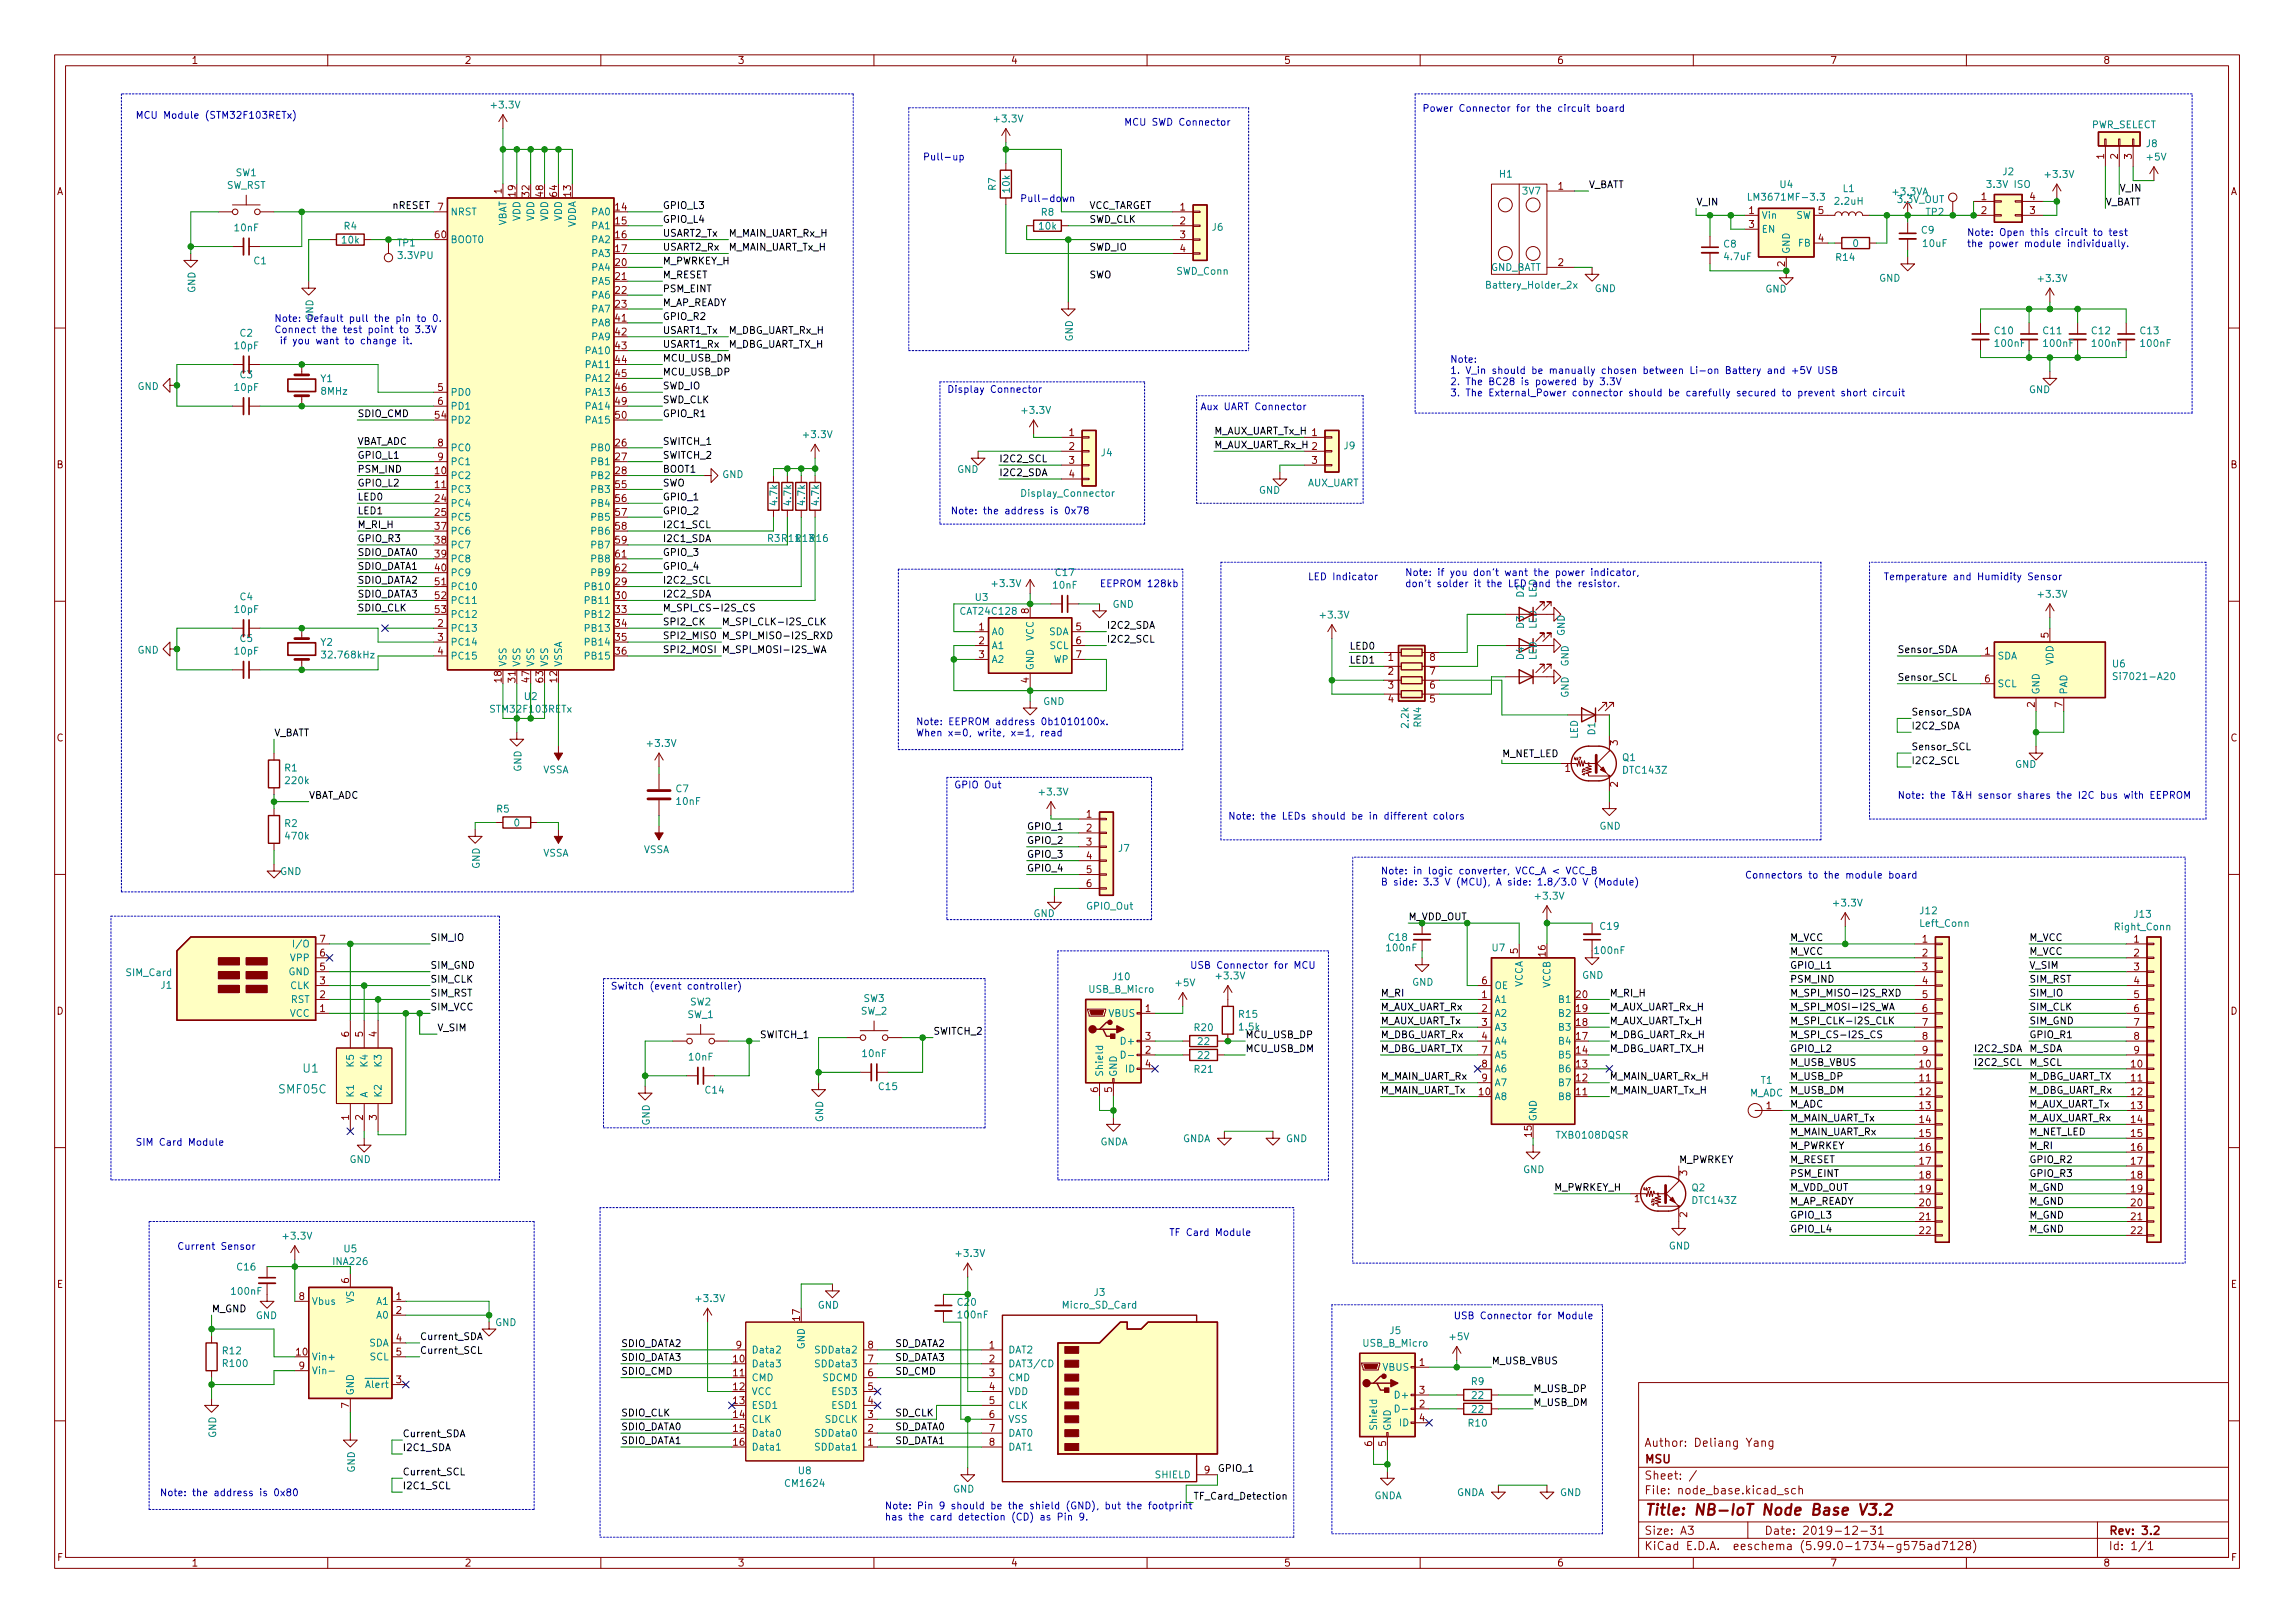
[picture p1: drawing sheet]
<svg xmlns="http://www.w3.org/2000/svg" width="420mm" height="297mm" viewBox="0 0 420 297" stroke-linecap="round" stroke-linejoin="round" font-family="sans-serif">
<defs><g id="words">
<text font-size="2.8" fill="#840000" x="301" y="277.3">Title: NB-IoT Node Base V3.2</text>
<g font-size="2.1" fill="#008484">
<text x="55.5" y="196.3">U1</text>
<text x="51.2" y="200.1">SMF05C</text>
</g>
<g font-size="2.1" fill="#840000">
<text x="301" y="267.8">MSU</text>
<text x="301" y="264.8">Author: Deliang Yang</text>
<text x="301" y="273.5">File: node_base.kicad_sch</text>
<text x="301" y="270.8">Sheet: /</text>
<text x="301" y="280.9">Size: A3</text>
<text x="323" y="280.9">Date: 2019-12-31</text>
<text x="386" y="280.9">Rev: 3.2</text>
<text x="301" y="283.7">KiCad E.D.A. eeschema (5.99.0-1734-g575ad7128)</text>
<text x="386" y="283.7">Id: 1/1</text>
</g>
<g font-size="1.8" fill="#840000">
<text x="35" y="11.7">1</text>
<text x="85" y="11.7">2</text>
<text x="135" y="11.7">3</text>
<text x="185" y="11.7">4</text>
<text x="235" y="11.7">5</text>
<text x="285" y="11.7">6</text>
<text x="335" y="11.7">7</text>
<text x="385" y="11.7">8</text>
<text x="385.2" y="29.1" transform="rotate(-90 385.2 29.1)">1</text>
<text x="387.7" y="29.1" transform="rotate(-90 387.7 29.1)">2</text>
<text x="390.3" y="29.1" transform="rotate(-90 390.3 29.1)">3</text>
<text x="10.3" y="35.7">A</text>
<text x="91.8" y="35.5" transform="rotate(-90 91.8 35.5)">1</text>
<text x="94.4" y="35.9" transform="rotate(-90 94.4 35.9)">19</text>
<text x="96.9" y="35.9" transform="rotate(-90 96.9 35.9)">32</text>
<text x="99.4" y="35.9" transform="rotate(-90 99.4 35.9)">48</text>
<text x="102" y="35.9" transform="rotate(-90 102 35.9)">64</text>
<text x="104.5" y="35.9" transform="rotate(-90 104.5 35.9)">13</text>
<text x="285.3" y="34.7">1</text>
<text x="408.3" y="35.7">A</text>
<text x="80.2" y="38.5">7</text>
<text x="112.7" y="38.5">14</text>
<text x="112.7" y="41.1">15</text>
<text x="216" y="38.5">1</text>
<text x="216" y="41.1">2</text>
<text x="320.2" y="39.2">1</text>
<text x="320.2" y="41.7">3</text>
<text x="332.9" y="39.2">5</text>
<text x="362.7" y="36.6">1</text>
<text x="362.7" y="39.2">2</text>
<text x="371.6" y="39.2">3</text>
<text x="371.6" y="36.6">4</text>
<text x="79.7" y="43.6">60</text>
<text x="112.7" y="43.6">16</text>
<text x="112.7" y="46.1">17</text>
<text x="216" y="43.6">3</text>
<text x="216" y="46.1">4</text>
<text x="332.9" y="44.2">4</text>
<text x="112.7" y="48.7">20</text>
<text x="112.7" y="51.2">21</text>
<text x="112.7" y="53.8">22</text>
<text x="285.3" y="48.7">2</text>
<text x="326.8" y="48.8" transform="rotate(-90 326.8 48.8)">2</text>
<text x="112.7" y="56.3">23</text>
<text x="112.7" y="58.8">41</text>
<text x="112.7" y="63.9">43</text>
<text x="112.7" y="61.4">42</text>
<text x="80.2" y="71.5">5</text>
<text x="112.7" y="66.5">44</text>
<text x="112.7" y="69">45</text>
<text x="112.7" y="71.5">46</text>
<text x="79.7" y="76.6">54</text>
<text x="80.2" y="74.1">6</text>
<text x="112.7" y="74.1">49</text>
<text x="112.7" y="76.6">50</text>
<text x="80.2" y="81.7">8</text>
<text x="112.7" y="81.7">26</text>
<text x="195.7" y="79.8">1</text>
<text x="195.7" y="82.3">2</text>
<text x="10.3" y="85.7">B</text>
<text x="79.7" y="86.8">10</text>
<text x="79.7" y="89.3">11</text>
<text x="80.2" y="84.2">9</text>
<text x="112.7" y="84.2">27</text>
<text x="112.7" y="86.8">28</text>
<text x="112.7" y="89.3">55</text>
<text x="195.7" y="84.9">3</text>
<text x="195.7" y="87.4">4</text>
<text x="240.2" y="84.9">3</text>
<text x="408.3" y="85.7">B</text>
<text x="79.7" y="91.9">24</text>
<text x="79.7" y="94.4">25</text>
<text x="112.7" y="91.9">56</text>
<text x="112.7" y="94.4">57</text>
<text x="79.7" y="96.9">37</text>
<text x="79.7" y="99.5">38</text>
<text x="112.7" y="96.9">58</text>
<text x="112.7" y="99.5">59</text>
<text x="79.7" y="107.1">51</text>
<text x="79.7" y="102">39</text>
<text x="79.7" y="104.6">40</text>
<text x="112.7" y="107.1">29</text>
<text x="112.7" y="102">61</text>
<text x="112.7" y="104.6">62</text>
<text x="79.7" y="109.6">52</text>
<text x="79.7" y="112.2">53</text>
<text x="112.7" y="109.6">30</text>
<text x="112.7" y="112.2">33</text>
<text x="188.3" y="112.3" transform="rotate(-90 188.3 112.3)">8</text>
<text x="80.2" y="114.7">2</text>
<text x="80.2" y="117.3">3</text>
<text x="80.2" y="119.8">4</text>
<text x="112.7" y="114.7">34</text>
<text x="112.7" y="117.3">35</text>
<text x="112.7" y="119.8">36</text>
<text x="179.2" y="115.4">1</text>
<text x="179.2" y="117.9">2</text>
<text x="197" y="115.4">5</text>
<text x="197" y="117.9">6</text>
<text x="363.4" y="119.8">1</text>
<text x="375" y="116.7" transform="rotate(-90 375 116.7)">5</text>
<text x="91.8" y="124.8" transform="rotate(-90 91.8 124.8)">18</text>
<text x="94.4" y="124.8" transform="rotate(-90 94.4 124.8)">31</text>
<text x="96.9" y="124.8" transform="rotate(-90 96.9 124.8)">47</text>
<text x="99.4" y="124.8" transform="rotate(-90 99.4 124.8)">63</text>
<text x="102" y="124.8" transform="rotate(-90 102 124.8)">12</text>
<text x="179.2" y="120.4">3</text>
<text x="188.3" y="125" transform="rotate(-90 188.3 125)">4</text>
<text x="197" y="120.4">7</text>
<text x="254.1" y="120.9">1</text>
<text x="254.1" y="123.5">2</text>
<text x="261.8" y="120.9">8</text>
<text x="261.8" y="123.5">7</text>
<text x="363.4" y="124.9">6</text>
<text x="254.1" y="126">3</text>
<text x="254.1" y="128.6">4</text>
<text x="261.8" y="126">6</text>
<text x="261.8" y="128.6">5</text>
<text x="372.5" y="129.4" transform="rotate(-90 372.5 129.4)">2</text>
<text x="377.6" y="129.4" transform="rotate(-90 377.6 129.4)">7</text>
<text x="10.3" y="135.7">C</text>
<text x="296.2" y="136.4" transform="rotate(-90 296.2 136.4)">3</text>
<text x="408.3" y="135.7">C</text>
<text x="286.5" y="141.3">1</text>
<text x="198.9" y="149.6">1</text>
<text x="296.2" y="144" transform="rotate(-90 296.2 144)">2</text>
<text x="198.9" y="152.2">2</text>
<text x="198.9" y="154.7">3</text>
<text x="198.9" y="157.3">4</text>
<text x="198.9" y="159.8">5</text>
<text x="198.9" y="162.3">6</text>
<text x="58.6" y="172.5">7</text>
<text x="351.9" y="172.5">1</text>
<text x="390.7" y="172.5">1</text>
<text x="58.6" y="177.6">5</text>
<text x="58.6" y="175">6</text>
<text x="277.9" y="174.5" transform="rotate(-90 277.9 174.5)">5</text>
<text x="283" y="175" transform="rotate(-90 283 175)">16</text>
<text x="351.9" y="175">2</text>
<text x="351.9" y="177.6">3</text>
<text x="390.7" y="175">2</text>
<text x="390.7" y="177.6">3</text>
<text x="10.3" y="185.7">D</text>
<text x="58.6" y="185.2">1</text>
<text x="58.6" y="182.7">2</text>
<text x="58.6" y="180.1">3</text>
<text x="209.7" y="185.2">1</text>
<text x="271.3" y="182.7">1</text>
<text x="271.3" y="185.2">2</text>
<text x="271.3" y="180.1">6</text>
<text x="288.6" y="185.2">19</text>
<text x="288.6" y="182.7">20</text>
<text x="351.9" y="180.1">4</text>
<text x="351.9" y="182.7">5</text>
<text x="351.9" y="185.2">6</text>
<text x="390.7" y="180.1">4</text>
<text x="390.7" y="182.7">5</text>
<text x="390.7" y="185.2">6</text>
<text x="408.3" y="185.7">D</text>
<text x="63.9" y="189.8" transform="rotate(-90 63.9 189.8)">6</text>
<text x="66.4" y="189.8" transform="rotate(-90 66.4 189.8)">5</text>
<text x="69" y="189.8" transform="rotate(-90 69 189.8)">4</text>
<text x="209.7" y="190.3">3</text>
<text x="271.3" y="187.7">3</text>
<text x="271.3" y="190.3">4</text>
<text x="288.6" y="190.3">17</text>
<text x="288.6" y="187.7">18</text>
<text x="351.9" y="187.7">7</text>
<text x="351.9" y="190.3">8</text>
<text x="390.7" y="187.7">7</text>
<text x="390.7" y="190.3">8</text>
<text x="209.7" y="192.8">2</text>
<text x="209.7" y="195.4">4</text>
<text x="271.3" y="192.8">7</text>
<text x="271.3" y="195.4">8</text>
<text x="271.3" y="197.9">9</text>
<text x="288.6" y="197.9">12</text>
<text x="288.6" y="195.4">13</text>
<text x="288.6" y="192.8">14</text>
<text x="351.4" y="195.4">10</text>
<text x="351.4" y="197.9">11</text>
<text x="351.9" y="192.8">9</text>
<text x="390.2" y="195.4">10</text>
<text x="390.2" y="197.9">11</text>
<text x="390.7" y="192.8">9</text>
<text x="201" y="199.9" transform="rotate(-90 201 199.9)">6</text>
<text x="203.6" y="199.9" transform="rotate(-90 203.6 199.9)">5</text>
<text x="270.8" y="200.4">10</text>
<text x="288.6" y="200.4">11</text>
<text x="323.4" y="203">1</text>
<text x="351.4" y="200.4">12</text>
<text x="351.4" y="203">13</text>
<text x="390.2" y="200.4">12</text>
<text x="390.2" y="203">13</text>
<text x="63.9" y="205" transform="rotate(-90 63.9 205)">1</text>
<text x="66.4" y="205" transform="rotate(-90 66.4 205)">2</text>
<text x="69" y="205" transform="rotate(-90 69 205)">3</text>
<text x="280.4" y="208" transform="rotate(-90 280.4 208)">15</text>
<text x="351.4" y="205.5">14</text>
<text x="351.4" y="208.1">15</text>
<text x="390.2" y="205.5">14</text>
<text x="390.2" y="208.1">15</text>
<text x="308.9" y="215.2" transform="rotate(-90 308.9 215.2)">3</text>
<text x="351.4" y="210.6">16</text>
<text x="351.4" y="213.1">17</text>
<text x="351.4" y="215.7">18</text>
<text x="390.2" y="210.6">16</text>
<text x="390.2" y="213.1">17</text>
<text x="390.2" y="215.7">18</text>
<text x="299.2" y="220">1</text>
<text x="351.4" y="218.2">19</text>
<text x="351.4" y="220.8">20</text>
<text x="390.2" y="218.2">19</text>
<text x="390.2" y="220.8">20</text>
<text x="308.9" y="222.8" transform="rotate(-90 308.9 222.8)">2</text>
<text x="351.4" y="223.3">21</text>
<text x="351.4" y="225.8">22</text>
<text x="390.2" y="223.3">21</text>
<text x="390.2" y="225.8">22</text>
<text x="10.4" y="235.7">E</text>
<text x="54.8" y="237.9">8</text>
<text x="63.9" y="234.8" transform="rotate(-90 63.9 234.8)">6</text>
<text x="72.5" y="237.9">1</text>
<text x="408.4" y="235.7">E</text>
<text x="72.5" y="240.4">2</text>
<text x="72.5" y="245.5">4</text>
<text x="146.4" y="241.7" transform="rotate(-90 146.4 241.7)">17</text>
<text x="54.3" y="248.1">10</text>
<text x="54.8" y="250.6">9</text>
<text x="72.5" y="248.1">5</text>
<text x="134.3" y="249.3">10</text>
<text x="134.3" y="251.9">11</text>
<text x="134.8" y="246.8">9</text>
<text x="158.9" y="251.9">6</text>
<text x="158.9" y="249.3">7</text>
<text x="158.9" y="246.8">8</text>
<text x="181.1" y="246.8">1</text>
<text x="181.1" y="249.3">2</text>
<text x="181.1" y="251.9">3</text>
<text x="259.9" y="250">1</text>
<text x="63.9" y="257.7" transform="rotate(-90 63.9 257.7)">7</text>
<text x="72.5" y="253.1">3</text>
<text x="134.3" y="254.4">12</text>
<text x="134.3" y="257">13</text>
<text x="158.9" y="257">4</text>
<text x="158.9" y="254.4">5</text>
<text x="181.1" y="254.4">4</text>
<text x="181.1" y="257">5</text>
<text x="259.9" y="257.6">2</text>
<text x="259.9" y="255.1">3</text>
<text x="134.3" y="259.5">14</text>
<text x="134.3" y="262">15</text>
<text x="158.9" y="262">2</text>
<text x="158.9" y="259.5">3</text>
<text x="181.1" y="259.5">6</text>
<text x="181.1" y="262">7</text>
<text x="259.9" y="260.1">4</text>
<text x="134.3" y="264.6">16</text>
<text x="158.9" y="264.6">1</text>
<text x="181.1" y="264.6">8</text>
<text x="220.5" y="269.7">9</text>
<text x="251.2" y="264.7" transform="rotate(-90 251.2 264.7)">6</text>
<text x="253.7" y="264.7" transform="rotate(-90 253.7 264.7)">5</text>
<text x="10.4" y="285.7">F</text>
<text x="35" y="286.7">1</text>
<text x="85" y="286.7">2</text>
<text x="135" y="286.7">3</text>
<text x="185" y="286.7">4</text>
<text x="235" y="286.7">5</text>
<text x="285" y="286.7">6</text>
<text x="335" y="286.7">7</text>
<text x="385" y="286.7">8</text>
<text x="408.4" y="285.7">F</text>
</g>
<g font-size="1.8" fill="#0000c2">
<text x="24.8" y="21.7">MCU Module (STM32F103RETx)</text>
<text x="205.7" y="23">MCU SWD Connector</text>
<text x="260.3" y="20.5">Power Connector for the circuit board</text>
<text x="168.9" y="29.3">Pull-up</text>
<text x="186.7" y="37">Pull-down</text>
<text x="360" y="43.2">Note: Open this circuit to test</text>
<text x="360" y="45.2">the power module individually.</text>
<text x="50.2" y="58.9">Note: Default pull the pin to 0.</text>
<text x="57.3" y="58.7" transform="rotate(-90 57.3 58.7)">GND</text>
<text x="50.2" y="61">Connect the test point to 3.3V</text>
<text x="50.7" y="63">if you want to change it.</text>
<text x="173.4" y="71.9">Display Connector</text>
<text x="265.4" y="66.4">Note:</text>
<text x="265.4" y="68.4">1. V_in should be manually chosen between Li-on Battery and +5V USB</text>
<text x="265.4" y="70.5">2. The BC28 is powered by 3.3V</text>
<text x="219.7" y="75.1">Aux UART Connector</text>
<text x="265.4" y="72.5">3. The External_Power connector should be carefully secured to prevent short circuit</text>
<text x="174" y="94.1">Note: the address is 0x78</text>
<text x="201.3" y="107.4">EEPROM 128kb</text>
<text x="239.4" y="106.2">LED Indicator</text>
<text x="257.2" y="105.4">Note: if you dont want the power indicator,</text>
<text x="257.2" y="107.4">dont solder it the LED and the resistor.</text>
<text x="344.8" y="106.2">Temperature and Humidity Sensor</text>
<text x="279" y="109.3" transform="rotate(-90 279 109.3)">D2</text>
<text x="281.3" y="109.4" transform="rotate(-90 281.3 109.4)">LED</text>
<text x="167.6" y="132.7">Note: EEPROM address 0b1010100x.</text>
<text x="167.6" y="134.8">When x=0, write, x=1, read</text>
<text x="174.6" y="144.3">GPIO Out</text>
<text x="224.8" y="150">Note: the LEDs should be in different colors</text>
<text x="347.3" y="146.2">Note: the T&amp;H sensor shares the I2C bus with EEPROM</text>
<text x="252.7" y="160">Note: in logic converter, VCC_A &lt; VCC_B</text>
<text x="319.4" y="160.8">Connectors to the module board</text>
<text x="252.7" y="162.1">B side: 3.3 V (MCU), A side: 1.8/3.0 V (Module)</text>
<text x="217.8" y="177.3">USB Connector for MCU</text>
<text x="111.8" y="181.1">Switch (event controller)</text>
<text x="24.8" y="209.7">SIM Card Module</text>
<text x="214" y="226.2">TF Card Module</text>
<text x="32.4" y="228.7">Current Sensor</text>
<text x="266.1" y="241.4">USB Connector for Module</text>
<text x="29.2" y="273.8">Note: the address is 0x80</text>
<text x="161.9" y="276.2">Note: Pin 9 should be the shield (GND), but the footprint</text>
<text x="161.9" y="278.3">has the card detection (CD) as Pin 9.</text>
</g>
<g font-size="1.8" fill="#008484">
<text x="90.1" y="19.8">+3.3V</text>
<text x="182.2" y="22.4">+3.3V</text>
<text x="382.8" y="23.5">PWR_SELECT</text>
<text x="392.9" y="26.9">J8</text>
<text x="393.1" y="29.4">+5V</text>
<text x="41.4" y="34.5">SW_RST</text>
<text x="43.2" y="32.2">SW1</text>
<text x="182.3" y="34.8" transform="rotate(-90 182.3 34.8)">R7</text>
<text x="184.9" y="35.2" transform="rotate(-90 184.9 35.2)">10k</text>
<text x="274.5" y="32.5">H1</text>
<text x="279" y="35.6">3V7</text>
<text x="325.9" y="34.4">U4</text>
<text x="337.4" y="35.1">L1</text>
<text x="346.7" y="35.7">+3.3VA</text>
<text x="364.1" y="34.4">3.3V ISO</text>
<text x="366.7" y="32.1">J2</text>
<text x="374.6" y="32.5">+3.3V</text>
<text x="82.4" y="39.4">NRST</text>
<text x="92.7" y="41.6" transform="rotate(-90 92.7 41.6)">VBAT</text>
<text x="95.2" y="40.5" transform="rotate(-90 95.2 40.5)">VDD</text>
<text x="97.8" y="40.5" transform="rotate(-90 97.8 40.5)">VDD</text>
<text x="100.3" y="40.5" transform="rotate(-90 100.3 40.5)">VDD</text>
<text x="102.9" y="40.5" transform="rotate(-90 102.9 40.5)">VDD</text>
<text x="105.4" y="41.8" transform="rotate(-90 105.4 41.8)">VDDA</text>
<text x="108.4" y="39.4">PA0</text>
<text x="108.4" y="41.9">PA1</text>
<text x="190.6" y="39.5">R8</text>
<text x="321" y="36.7">LM3671MF-3.3</text>
<text x="322.5" y="40">Vin</text>
<text x="328.7" y="40">SW</text>
<text x="336" y="37.5">2.2uH</text>
<text x="347.4" y="37.1">3.3V_OUT</text>
<text x="352.6" y="39.4">TP2</text>
<text x="43" y="42.3">10nF</text>
<text x="62.7" y="44.6">10k</text>
<text x="63" y="42">R4</text>
<text x="72.8" y="45.1">TP1</text>
<text x="73" y="47.4">3.3VPU</text>
<text x="82.4" y="44.5">BOOT0</text>
<text x="108.4" y="44.5">PA2</text>
<text x="108.4" y="47">PA3</text>
<text x="190.3" y="42">10k</text>
<text x="221.9" y="42.2">J6</text>
<text x="315.6" y="45.3">C8</text>
<text x="315.8" y="47.6">4.7uF</text>
<text x="322.5" y="42.6">EN</text>
<text x="327.7" y="46.5" transform="rotate(-90 327.7 46.5)">GND</text>
<text x="329.2" y="45.1">FB</text>
<text x="336.2" y="47.7">R14</text>
<text x="339.2" y="45.2">0</text>
<text x="351.8" y="42.8">C9</text>
<text x="352.1" y="45.2">10uF</text>
<text x="35.8" y="53.6" transform="rotate(-90 35.8 53.6)">GND</text>
<text x="46.5" y="48.4">C1</text>
<text x="108.4" y="49.6">PA4</text>
<text x="108.4" y="52.1">PA5</text>
<text x="215.3" y="50.3">SWD_Conn</text>
<text x="272.6" y="49.6">GND_BATT</text>
<text x="272.6" y="52.8">Battery_Holder_2x</text>
<text x="291.9" y="53.4">GND</text>
<text x="323.2" y="53.5">GND</text>
<text x="344" y="51.5">GND</text>
<text x="373.3" y="51.6">+3.3V</text>
<text x="108.4" y="54.6">PA6</text>
<text x="108.4" y="57.2">PA7</text>
<text x="108.4" y="59.7">PA8</text>
<text x="43" y="63.9">10pF</text>
<text x="44" y="61.6">C2</text>
<text x="107.5" y="64.8">PA10</text>
<text x="108.4" y="62.3">PA9</text>
<text x="196.4" y="62.5" transform="rotate(-90 196.4 62.5)">GND</text>
<text x="365.2" y="61.2">C10</text>
<text x="365.4" y="63.5">100nF</text>
<text x="374.1" y="61.2">C11</text>
<text x="374.3" y="63.5">100nF</text>
<text x="383" y="61.2">C12</text>
<text x="383.2" y="63.5">100nF</text>
<text x="391.9" y="61.2">C13</text>
<text x="392" y="63.5">100nF</text>
<text x="25.2" y="71.4">GND</text>
<text x="43" y="71.5">10pF</text>
<text x="44" y="69.2">C3</text>
<text x="58.7" y="69.9">Y1</text>
<text x="107.5" y="67.3">PA11</text>
<text x="107.5" y="69.9">PA12</text>
<text x="371.4" y="71.9">GND</text>
<text x="58.9" y="72.2">8MHz</text>
<text x="82.4" y="72.4">PD0</text>
<text x="82.4" y="75">PD1</text>
<text x="82.4" y="77.5">PD2</text>
<text x="107.5" y="72.4">PA13</text>
<text x="107.5" y="75">PA14</text>
<text x="107.5" y="77.5">PA15</text>
<text x="187.3" y="75.7">+3.3V</text>
<text x="82.4" y="82.6">PC0</text>
<text x="108.4" y="82.6">PB0</text>
<text x="147.3" y="80.2">+3.3V</text>
<text x="201.6" y="83.5">J4</text>
<text x="246.1" y="82.2">J9</text>
<text x="82.4" y="85.1">PC1</text>
<text x="82.4" y="87.7">PC2</text>
<text x="108.4" y="85.1">PB1</text>
<text x="108.4" y="87.7">PB2</text>
<text x="132.2" y="87.5">GND</text>
<text x="175.2" y="86.5">GND</text>
<text x="239.3" y="89">AUX_UART</text>
<text x="82.4" y="90.2">PC3</text>
<text x="82.4" y="92.7">PC4</text>
<text x="82.4" y="95.3">PC5</text>
<text x="108.4" y="90.2">PB3</text>
<text x="108.4" y="92.7">PB4</text>
<text x="108.4" y="95.3">PB5</text>
<text x="142.3" y="92.4" transform="rotate(-90 142.3 92.4)">4.7k</text>
<text x="144.8" y="92.4" transform="rotate(-90 144.8 92.4)">4.7k</text>
<text x="147.4" y="92.4" transform="rotate(-90 147.4 92.4)">4.7k</text>
<text x="149.9" y="92.4" transform="rotate(-90 149.9 92.4)">4.7k</text>
<text x="187.4" y="90.9">Display_Connector</text>
<text x="230.5" y="90.4">GND</text>
<text x="82.4" y="97.8">PC6</text>
<text x="82.4" y="100.4">PC7</text>
<text x="108.4" y="97.8">PB6</text>
<text x="108.4" y="100.4">PB7</text>
<text x="140.5" y="99.2">R3 R11R13R16</text>
<text x="82.4" y="108">PC10</text>
<text x="82.4" y="102.9">PC8</text>
<text x="82.4" y="105.4">PC9</text>
<text x="107.5" y="108">PB10</text>
<text x="108.4" y="102.9">PB8</text>
<text x="108.4" y="105.4">PB9</text>
<text x="181.8" y="107.4">+3.3V</text>
<text x="192.9" y="107.7">10nF</text>
<text x="193.3" y="105.4">C17</text>
<text x="43" y="112.2">10pF</text>
<text x="44" y="109.9">C4</text>
<text x="82.4" y="110.5">PC11</text>
<text x="82.4" y="113.1">PC12</text>
<text x="107.5" y="110.5">PB11</text>
<text x="107.5" y="113.1">PB12</text>
<text x="176.1" y="112.5">CAT24C128</text>
<text x="178.6" y="110">U3</text>
<text x="203.7" y="111.2">GND</text>
<text x="241.9" y="113.2">+3.3V</text>
<text x="373.3" y="109.4">+3.3V</text>
<text x="25.2" y="119.6">GND</text>
<text x="43" y="119.8">10pF</text>
<text x="44" y="117.5">C5</text>
<text x="58.7" y="118.2">Y2</text>
<text x="82.4" y="115.6">PC13</text>
<text x="82.4" y="118.1">PC14</text>
<text x="107.5" y="115.6">PB13</text>
<text x="107.5" y="118.1">PB14</text>
<text x="181.5" y="116.2">A0</text>
<text x="181.5" y="118.8">A1</text>
<text x="189.2" y="117.3" transform="rotate(-90 189.2 117.3)">VCC</text>
<text x="192" y="116.2">SDA</text>
<text x="192.2" y="118.8">SCL</text>
<text x="279" y="115" transform="rotate(-90 279 115)">D3</text>
<text x="281.3" y="115.1" transform="rotate(-90 281.3 115.1)">LED</text>
<text x="286.5" y="116.4" transform="rotate(-90 286.5 116.4)">GND</text>
<text x="59.4" y="120.5">32.768kHz</text>
<text x="82.4" y="120.7">PC15</text>
<text x="92.7" y="122.1" transform="rotate(-90 92.7 122.1)">VSS</text>
<text x="95.2" y="122.1" transform="rotate(-90 95.2 122.1)">VSS</text>
<text x="97.8" y="122.1" transform="rotate(-90 97.8 122.1)">VSS</text>
<text x="100.3" y="122.1" transform="rotate(-90 100.3 122.1)">VSS</text>
<text x="102.9" y="122.1" transform="rotate(-90 102.9 122.1)">VSSA</text>
<text x="107.5" y="120.7">PB15</text>
<text x="181.5" y="121.3">A2</text>
<text x="189.2" y="122.7" transform="rotate(-90 189.2 122.7)">GND</text>
<text x="192.9" y="121.3">WP</text>
<text x="279" y="120.7" transform="rotate(-90 279 120.7)">D4</text>
<text x="281.3" y="120.9" transform="rotate(-90 281.3 120.9)">LED</text>
<text x="287.2" y="122" transform="rotate(-90 287.2 122)">GND</text>
<text x="365.6" y="120.7">SDA</text>
<text x="365.6" y="125.8">SCL</text>
<text x="375.9" y="121.8" transform="rotate(-90 375.9 121.8)">VDD</text>
<text x="386.8" y="122.1">U6</text>
<text x="387.8" y="124.4">Si7021-A20</text>
<text x="90" y="130.4">STM32F103RETx</text>
<text x="96" y="128.1">U2</text>
<text x="191" y="129">GND</text>
<text x="287.2" y="127.7" transform="rotate(-90 287.2 127.7)">GND</text>
<text x="373.4" y="127.2" transform="rotate(-90 373.4 127.2)">GND</text>
<text x="378.5" y="127.2" transform="rotate(-90 378.5 127.2)">PAD</text>
<text x="118.7" y="136.7">+3.3V</text>
<text x="257.9" y="133.1" transform="rotate(-90 257.9 133.1)">2.2k</text>
<text x="260.2" y="133" transform="rotate(-90 260.2 133)">RN4</text>
<text x="288.9" y="135.3" transform="rotate(-90 288.9 135.3)">LED</text>
<text x="292" y="134.5" transform="rotate(-90 292 134.5)">D1</text>
<text x="52.1" y="141.2">R1</text>
<text x="52.4" y="143.5">220k</text>
<text x="95.4" y="141.3" transform="rotate(-90 95.4 141.3)">GND</text>
<text x="99.4" y="141.5">VSSA</text>
<text x="297" y="139.3">Q1</text>
<text x="297.3" y="141.6">DTC143Z</text>
<text x="368.9" y="140.5">GND</text>
<text x="90.9" y="148.7">R5</text>
<text x="123.8" y="145">C7</text>
<text x="123.9" y="147.3">10nF</text>
<text x="190.5" y="145.6">+3.3V</text>
<text x="52.1" y="151.3">R2</text>
<text x="52.4" y="153.6">470k</text>
<text x="94.1" y="151.2">0</text>
<text x="204.8" y="155.9">J7</text>
<text x="292.8" y="151.8">GND</text>
<text x="51.3" y="160.1">GND</text>
<text x="87.8" y="159" transform="rotate(-90 87.8 159)">GND</text>
<text x="99.4" y="156.8">VSSA</text>
<text x="117.8" y="156.1">VSSA</text>
<text x="189.2" y="167.8">GND</text>
<text x="198.9" y="166.5">GPIO_Out</text>
<text x="281.3" y="164.6">+3.3V</text>
<text x="335.9" y="165.9">+3.3V</text>
<text x="351.6" y="167.3">J12</text>
<text x="390.8" y="167.9">J13</text>
<text x="54.4" y="173.4">I/O</text>
<text x="254.3" y="172.2">C18</text>
<text x="293" y="170.1">C19</text>
<text x="351.6" y="169.6">Left_Conn</text>
<text x="387.2" y="170.3">Right_Conn</text>
<text x="23.2" y="178.6">SIM_Card</text>
<text x="52.8" y="178.5">GND</text>
<text x="53.2" y="175.9">VPP</text>
<text x="203.8" y="179.4">J10</text>
<text x="222.8" y="179.2">+3.3V</text>
<text x="254" y="174.1">100nF</text>
<text x="273.2" y="174.1">U7</text>
<text x="289.6" y="179.1">GND</text>
<text x="292.1" y="174.6">100nF</text>
<text x="29.5" y="180.9">J1</text>
<text x="53.1" y="181">CLK</text>
<text x="53.2" y="183.6">RST</text>
<text x="126.4" y="184">SW2</text>
<text x="157.6" y="185.7">SW_2</text>
<text x="158.1" y="183.4">SW3</text>
<text x="199.4" y="181.7">USB_B_Micro</text>
<text x="215.3" y="180.5">+5V</text>
<text x="258.5" y="180.4">GND</text>
<text x="273.6" y="183.6">A1</text>
<text x="273.6" y="181">OE</text>
<text x="278.8" y="180.8" transform="rotate(-90 278.8 180.8)">VCCA</text>
<text x="283.8" y="180.8" transform="rotate(-90 283.8 180.8)">VCCB</text>
<text x="285.5" y="183.6">B1</text>
<text x="53" y="186.1">VCC</text>
<text x="125.9" y="186.3">SW_1</text>
<text x="203" y="186.1">VBUS</text>
<text x="205.6" y="191.2">D+</text>
<text x="218.7" y="188.7">R20</text>
<text x="219.4" y="191.2">22</text>
<text x="226.9" y="186.3">R15</text>
<text x="227" y="188.6">1.5k</text>
<text x="273.6" y="186.1">A2</text>
<text x="273.6" y="188.6">A3</text>
<text x="273.6" y="191.2">A4</text>
<text x="285.5" y="191.2">B4</text>
<text x="285.5" y="188.6">B3</text>
<text x="285.5" y="186.1">B2</text>
<text x="64.8" y="195.1" transform="rotate(-90 64.8 195.1)">K5</text>
<text x="67.3" y="195.1" transform="rotate(-90 67.3 195.1)">K4</text>
<text x="69.8" y="195.1" transform="rotate(-90 69.8 195.1)">K3</text>
<text x="126.2" y="194.1">10nF</text>
<text x="158" y="193.4">10nF</text>
<text x="201.9" y="197.1" transform="rotate(-90 201.9 197.1)">Shield</text>
<text x="204.5" y="197.1" transform="rotate(-90 204.5 197.1)">GND</text>
<text x="206.1" y="196.3">ID</text>
<text x="218.7" y="196.3">R21</text>
<text x="219.4" y="193.8">22</text>
<text x="273.6" y="193.7">A5</text>
<text x="273.6" y="196.3">A6</text>
<text x="285.5" y="196.3">B6</text>
<text x="285.5" y="193.7">B5</text>
<text x="64.8" y="201" transform="rotate(-90 64.8 201)">K1</text>
<text x="67.3" y="201" transform="rotate(-90 67.3 201)">A</text>
<text x="69.8" y="201" transform="rotate(-90 69.8 201)">K2</text>
<text x="129.2" y="200.1">C14</text>
<text x="160.9" y="199.5">C15</text>
<text x="273.6" y="201.3">A8</text>
<text x="273.6" y="198.8">A7</text>
<text x="285.5" y="201.3">B8</text>
<text x="285.5" y="198.8">B7</text>
<text x="320.3" y="200.7">M_ADC</text>
<text x="322.4" y="198.3">T1</text>
<text x="118.9" y="206" transform="rotate(-90 118.9 206)">GND</text>
<text x="150.7" y="205.4" transform="rotate(-90 150.7 205.4)">GND</text>
<text x="201.4" y="209.6">GNDA</text>
<text x="216.5" y="209">GNDA</text>
<text x="235.4" y="209">GND</text>
<text x="281.3" y="205.3" transform="rotate(-90 281.3 205.3)">GND</text>
<text x="285.2" y="208.4">TXB0108DQSR</text>
<text x="64" y="212.8">GND</text>
<text x="278.8" y="214.7">GND</text>
<text x="309.7" y="218">Q2</text>
<text x="310" y="220.3">DTC143Z</text>
<text x="52" y="226.9">+3.3V</text>
<text x="43.5" y="232.5">C16</text>
<text x="61.1" y="231.5">INA226</text>
<text x="63" y="229.2">U5</text>
<text x="175.2" y="230">+3.3V</text>
<text x="305.5" y="228.7">GND</text>
<text x="42.5" y="237">100nF</text>
<text x="57" y="238.8">Vbus</text>
<text x="64.8" y="238.5" transform="rotate(-90 64.8 238.5)">VS</text>
<text x="69" y="238.8">A1</text>
<text x="127.6" y="238.3">+3.3V</text>
<text x="149.7" y="239.5">GND</text>
<text x="175.4" y="239">C20</text>
<text x="194.7" y="239.5">Micro_SD_Card</text>
<text x="200.3" y="237.2">J3</text>
<text x="46.8" y="241.4">GND</text>
<text x="69" y="241.3">A0</text>
<text x="90.6" y="242.7">GND</text>
<text x="175.5" y="241.3">100nF</text>
<text x="254.5" y="244.1">J5</text>
<text x="265.5" y="245.3">+5V</text>
<text x="40.8" y="247.9">R12</text>
<text x="40.9" y="250.2">R100</text>
<text x="57" y="249">Vin+</text>
<text x="57" y="251.5">Vin-</text>
<text x="67.5" y="246.4">SDA</text>
<text x="67.7" y="249">SCL</text>
<text x="137.5" y="250.2">Data3</text>
<text x="137.5" y="247.7">Data2</text>
<text x="147.3" y="246.9" transform="rotate(-90 147.3 246.9)">GND</text>
<text x="149.8" y="250.2">SDData3</text>
<text x="149.8" y="247.7">SDData2</text>
<text x="184.5" y="247.7">DAT2</text>
<text x="184.5" y="250.2">DAT3/CD</text>
<text x="249.6" y="246.5">USB_B_Micro</text>
<text x="253.2" y="250.9">VBUS</text>
<text x="64.8" y="255.4" transform="rotate(-90 64.8 255.4)">GND</text>
<text x="67.2" y="254">Alert</text>
<text x="137.5" y="252.8">CMD</text>
<text x="137.5" y="255.3">VCC</text>
<text x="137.5" y="257.8">ESD1</text>
<text x="150.6" y="252.8">SDCMD</text>
<text x="152.5" y="257.8">ESD1</text>
<text x="152.5" y="255.3">ESD3</text>
<text x="184.5" y="252.8">CMD</text>
<text x="184.5" y="255.3">VDD</text>
<text x="184.5" y="257.8">CLK</text>
<text x="255.8" y="255.9">D+</text>
<text x="269.4" y="253.5">R9</text>
<text x="269.5" y="256">22</text>
<text x="39.6" y="263.2" transform="rotate(-90 39.6 263.2)">GND</text>
<text x="137.5" y="260.4">CLK</text>
<text x="137.5" y="262.9">Data0</text>
<text x="149.8" y="262.9">SDData0</text>
<text x="151" y="260.4">SDCLK</text>
<text x="184.5" y="260.4">VSS</text>
<text x="184.5" y="262.9">DAT0</text>
<text x="252.1" y="261.9" transform="rotate(-90 252.1 261.9)">Shield</text>
<text x="254.6" y="261.9" transform="rotate(-90 254.6 261.9)">GND</text>
<text x="256.3" y="261">ID</text>
<text x="268.9" y="261.1">R10</text>
<text x="269.5" y="258.6">22</text>
<text x="65" y="269.5" transform="rotate(-90 65 269.5)">GND</text>
<text x="137.5" y="265.5">Data1</text>
<text x="146.2" y="269.8">U8</text>
<text x="149.8" y="265.5">SDData1</text>
<text x="184.5" y="265.5">DAT1</text>
<text x="144" y="272.1">CM1624</text>
<text x="174.5" y="273.2">GND</text>
<text x="211.6" y="270.5">SHIELD</text>
<text x="251.5" y="274.4">GNDA</text>
<text x="266.6" y="273.8">GNDA</text>
<text x="285.6" y="273.8">GND</text>
</g>
<g font-size="1.8">
<text x="290.8" y="34.4">V_BATT</text>
<text x="388" y="35.1">V_IN</text>
<text x="71.8" y="38.2">nRESET</text>
<text x="121.3" y="38.2">GPIO_L3</text>
<text x="121.3" y="40.8">GPIO_L4</text>
<text x="199.4" y="38.2">VCC_TARGET</text>
<text x="199.4" y="40.8">SWD_CLK</text>
<text x="310.5" y="37.6">V_IN</text>
<text x="385.4" y="37.6">V_BATT</text>
<text x="121.3" y="43.3">USART2_Tx</text>
<text x="121.3" y="45.9">USART2_Rx</text>
<text x="133.3" y="43.3">M_MAIN_UART_Rx_H</text>
<text x="133.3" y="45.9">M_MAIN_UART_Tx_H</text>
<text x="199.4" y="45.9">SWD_IO</text>
<text x="121.3" y="50.9">M_RESET</text>
<text x="121.3" y="53.5">PSM_EINT</text>
<text x="121.3" y="48.4">M_PWRKEY_H</text>
<text x="199.4" y="50.9">SWO</text>
<text x="121.3" y="56">M_AP_READY</text>
<text x="121.3" y="58.6">GPIO_R2</text>
<text x="121.3" y="61.1">USART1_Tx</text>
<text x="121.3" y="63.6">USART1_Rx</text>
<text x="133.3" y="61.1">M_DBG_UART_Rx_H</text>
<text x="133.3" y="63.6">M_DBG_UART_TX_H</text>
<text x="121.3" y="71.3">SWD_IO</text>
<text x="121.3" y="66.2">MCU_USB_DM</text>
<text x="121.3" y="68.7">MCU_USB_DP</text>
<text x="65.4" y="76.3">SDIO_CMD</text>
<text x="121.3" y="73.8">SWD_CLK</text>
<text x="121.3" y="76.3">GPIO_R1</text>
<text x="65.4" y="81.4">VBAT_ADC</text>
<text x="65.4" y="84">GPIO_L1</text>
<text x="121.3" y="81.4">SWITCH_1</text>
<text x="121.3" y="84">SWITCH_2</text>
<text x="222.2" y="82">M_AUX_UART_Rx_H 2</text>
<text x="222.2" y="79.5">M_AUX_UART_Tx_H 1</text>
<text x="65.4" y="89">GPIO_L2</text>
<text x="65.4" y="86.5">PSM_IND</text>
<text x="121.3" y="89">SWO</text>
<text x="121.3" y="86.5">BOOT1</text>
<text x="182.9" y="84.6">I2C2_SCL</text>
<text x="182.9" y="87.1">I2C2_SDA</text>
<text x="65.4" y="91.6">LED0</text>
<text x="65.4" y="94.1">LED1</text>
<text x="121.3" y="91.6">GPIO_1</text>
<text x="121.3" y="94.1">GPIO_2</text>
<text x="65.4" y="101.7">SDIO_DATA0</text>
<text x="65.4" y="96.7">M_RI_H</text>
<text x="65.4" y="99.2">GPIO_R3</text>
<text x="121.3" y="101.7">GPIO_3</text>
<text x="121.3" y="99.2">I2C1_SDA</text>
<text x="121.3" y="96.7">I2C1_SCL</text>
<text x="65.4" y="104.3">SDIO_DATA1</text>
<text x="65.4" y="106.8">SDIO_DATA2</text>
<text x="121.3" y="104.3">GPIO_4</text>
<text x="121.3" y="106.8">I2C2_SCL</text>
<text x="65.4" y="109.4">SDIO_DATA3</text>
<text x="65.4" y="111.9">SDIO_CLK</text>
<text x="121.3" y="109.4">I2C2_SDA</text>
<text x="121.3" y="111.9">M_SPI_CS-I2S_CS</text>
<text x="121.3" y="114.4">SPI2_CK</text>
<text x="121.3" y="119.5">SPI2_MOSI</text>
<text x="121.3" y="117">SPI2_MISO</text>
<text x="132.1" y="119.5">M_SPI_MOSI-I2S_WA</text>
<text x="132.1" y="114.4">M_SPI_CLK-I2S_CLK</text>
<text x="132.1" y="117">M_SPI_MISO-I2S_RXD</text>
<text x="202.6" y="115.1">I2C2_SDA</text>
<text x="202.6" y="117.6">I2C2_SCL</text>
<text x="247" y="118.9">LED0</text>
<text x="347.3" y="119.5">Sensor_SDA</text>
<text x="247" y="121.4">LED1</text>
<text x="347.3" y="124.6">Sensor_SCL</text>
<text x="349.9" y="130.9">Sensor_SDA</text>
<text x="50.2" y="134.8">V_BATT</text>
<text x="349.9" y="137.3">Sensor_SCL</text>
<text x="349.9" y="133.5">I2C2_SDA</text>
<text x="275" y="138.6">M_NET_LED</text>
<text x="349.9" y="139.8">I2C2_SCL</text>
<text x="56.5" y="146.2">VBAT_ADC</text>
<text x="188" y="154.4">GPIO_2</text>
<text x="188" y="151.9">GPIO_1</text>
<text x="188" y="159.5">GPIO_4</text>
<text x="188" y="157">GPIO_3</text>
<text x="78.7" y="172.2">SIM_IO</text>
<text x="327.7" y="172.2">M_VCC</text>
<text x="371.5" y="172.2">M_VCC</text>
<text x="78.7" y="179.8">SIM_CLK</text>
<text x="78.7" y="177.3">SIM_GND</text>
<text x="327.7" y="177.3">GPIO_L1</text>
<text x="327.7" y="174.8">M_VCC</text>
<text x="327.7" y="179.8">PSM_IND</text>
<text x="371.5" y="177.3">V_SIM</text>
<text x="371.5" y="179.8">SIM_RST</text>
<text x="371.5" y="174.8">M_VCC</text>
<text x="78.7" y="184.9">SIM_VCC</text>
<text x="78.7" y="182.4">SIM_RST</text>
<text x="252.7" y="184.9">M_AUX_UART_Rx</text>
<text x="252.7" y="182.4">M_RI</text>
<text x="294.6" y="184.9">M_AUX_UART_Rx_H</text>
<text x="294.6" y="182.4">M_RI_H</text>
<text x="327.7" y="182.4">M_SPI_MISO-I2S_RXD</text>
<text x="327.7" y="184.9">M_SPI_MOSI-I2S_WA</text>
<text x="371.5" y="182.4">SIM_IO</text>
<text x="371.5" y="184.9">SIM_CLK</text>
<text x="80" y="188.7">V_SIM</text>
<text x="139.1" y="190">SWITCH_1</text>
<text x="170.8" y="189.4">SWITCH_2</text>
<text x="228" y="190">MCU_USB_DP</text>
<text x="252.7" y="190">M_DBG_UART_Rx</text>
<text x="252.7" y="187.5">M_AUX_UART_Tx</text>
<text x="294.6" y="190">M_DBG_UART_Rx_H</text>
<text x="294.6" y="187.5">M_AUX_UART_Tx_H</text>
<text x="327.7" y="187.5">M_SPI_CLK-I2S_CLK</text>
<text x="327.7" y="190">M_SPI_CS-I2S_CS</text>
<text x="371.5" y="190">GPIO_R1</text>
<text x="371.5" y="187.5">SIM_GND</text>
<text x="228" y="192.5">MCU_USB_DM</text>
<text x="252.7" y="192.5">M_DBG_UART_TX</text>
<text x="252.7" y="197.6">M_MAIN_UART_Rx</text>
<text x="294.6" y="192.5">M_DBG_UART_TX_H</text>
<text x="294.6" y="197.6">M_MAIN_UART_Rx_H</text>
<text x="327.7" y="197.6">M_USB_DP</text>
<text x="327.7" y="195.1">M_USB_VBUS</text>
<text x="327.7" y="192.5">GPIO_L2</text>
<text x="361.3" y="192.5">I2C2_SDA</text>
<text x="361.3" y="195.1">I2C2_SCL</text>
<text x="371.5" y="197.6">M_DBG_UART_TX</text>
<text x="371.5" y="192.5">M_SDA</text>
<text x="371.5" y="195.1">M_SCL</text>
<text x="252.7" y="200.2">M_MAIN_UART_Tx</text>
<text x="294.6" y="200.2">M_MAIN_UART_Tx_H</text>
<text x="327.7" y="202.7">M_ADC</text>
<text x="327.7" y="200.2">M_USB_DM</text>
<text x="371.5" y="202.7">M_AUX_UART_Tx</text>
<text x="371.5" y="200.2">M_DBG_UART_Rx</text>
<text x="327.7" y="207.8">M_MAIN_UART_Rx</text>
<text x="327.7" y="205.2">M_MAIN_UART_Tx</text>
<text x="371.5" y="205.2">M_AUX_UART_Rx</text>
<text x="371.5" y="207.8">M_NET_LED</text>
<text x="307.3" y="212.9">M_PWRKEY</text>
<text x="327.7" y="215.4">PSM_EINT</text>
<text x="327.7" y="212.9">M_RESET</text>
<text x="327.7" y="210.3">M_PWRKEY</text>
<text x="371.5" y="215.4">GPIO_R3</text>
<text x="371.5" y="212.9">GPIO_R2</text>
<text x="371.5" y="210.3">M_RI</text>
<text x="284.5" y="217.9">M_PWRKEY_H</text>
<text x="327.7" y="220.5">M_AP_READY</text>
<text x="327.7" y="217.9">M_VDD_OUT</text>
<text x="371.5" y="217.9">M_GND</text>
<text x="371.5" y="220.5">M_GND</text>
<text x="327.7" y="223">GPIO_L3</text>
<text x="327.7" y="225.6">GPIO_L4</text>
<text x="371.5" y="225.6">M_GND</text>
<text x="371.5" y="223">M_GND</text>
<text x="38.7" y="240.2">M_GND</text>
<text x="76.8" y="245.2">Current_SDA</text>
<text x="76.8" y="247.8">Current_SCL</text>
<text x="113.7" y="249.1">SDIO_DATA3</text>
<text x="113.7" y="246.5">SDIO_DATA2</text>
<text x="113.7" y="251.6">SDIO_CMD</text>
<text x="163.8" y="246.5">SD_DATA2</text>
<text x="163.8" y="249.1">SD_DATA3</text>
<text x="163.8" y="251.6">SD_CMD</text>
<text x="273" y="249.7">M_USB_VBUS</text>
<text x="280.7" y="254.8">M_USB_DP</text>
<text x="280.7" y="257.3">M_USB_DM</text>
<text x="73.7" y="263">Current_SDA</text>
<text x="113.7" y="259.2">SDIO_CLK</text>
<text x="113.7" y="261.8">SDIO_DATA0</text>
<text x="163.8" y="259.2">SD_CLK</text>
<text x="163.8" y="261.8">SD_DATA0</text>
<text x="73.7" y="265.6">I2C1_SDA</text>
<text x="113.7" y="264.3">SDIO_DATA1</text>
<text x="163.8" y="264.3">SD_DATA1</text>
<text x="222.9" y="269.4">GPIO_1</text>
<text x="73.7" y="272.5">I2C1_SCL</text>
<text x="73.7" y="270">Current_SCL</text>
<text x="218.4" y="274.5">TF_Card_Detection</text>
</g>
<text font-size="1.8" fill="#008400" x="257.8" y="168.4">M_VDD_OUT</text>
<g font-size=".7" fill="#840000">
<text x="288.2" y="139.1">4k7</text>
<text x="290.2" y="141.9" transform="rotate(-90 290.2 141.9)">47k</text>
<text x="300.9" y="217.9">4k7</text>
<text x="302.9" y="220.6" transform="rotate(-90 302.9 220.6)">47k</text>
</g>
</g></defs>
<g fill="none" stroke="#840000" stroke-width=".18">
<path d="M10 10h400v277h-400zM12 12h396v273h-396zM60 10v2M110 10v2M160 10v2M210 10v2M260 10v2M310 10v2M360 10v2M40 38.8h2.5M42.5 37.5h5.1M45.1 35.7v1.8"/>
<path d="M47.6 38.8h2.6M79.4 38.8h2.5M92.1 21v2.5M92.1 33.7v2.5M92.1 21l-.8 1.3M92.1 21l.7 1.3M184.1 23.5v2.6M184.1 29.9v1.3M184.1 36.2v1.3M184.1 23.5l-.7 1.3M184.1 23.5l.8 1.3M214.6 38.8h3.8"/>
<path d="M218.4 38.6h1.3v.3h-1.3zM273 33.7h10.2v16.5h-10.2zM278.1 33.7v16.5M283.2 35h5.1M319.4 39.4h2.5M332.1 39.4h3.8a.63 .63 0 0 1 .6-.6 .63 .63 0 0 1 .7 .6 .63 .63 0 0 1 .6-.6 .63 .63 0 0 1 .7 .6 .63 .63 0 0 1 .6-.6 .63 .63 0 0 1 .6 .6 .63 .63 0 0 1 .7-.6 .63 .63 0 0 1 .6 .6h1.3M349.2 36.9v2.5M349.2 36.9l-.7 1.2M349.2 36.9l.8 1.2M357.5 36.9v2.5M361.3 39.4h3.8M361.3 36.9h3.8"/>
<path d="M365.1 39.3h1.3v.2h-1.3zM365.1 36.7h1.3v.3h-1.3zM368.9 39.3h1.3v.2h-1.3zM368.9 36.7h1.3v.3h-1.3zM370.2 39.4h3.8M370.2 36.9h3.8M376.6 33.7l-.8 1.3M376.6 33.7v2.5M376.6 33.7l.7 1.3M385.3 25.4h.3v1.3h-.3zM385.4 26.7v3.8M387.9 25.4h.2v1.3h-.2z"/>
<path d="M388 26.7v3.8M390.4 25.4h.3v1.3h-.3zM390.5 26.7v3.8M394.3 30.5l-.7 1.3M394.3 30.5v2.6M394.3 30.5l.8 1.3M34.9 46.4v1.3h1.3l-1.3 1.2-1.2-1.2h1.2M42.5 45.1h2.1M45.6 45.1h2M56.5 51.5v1.2h1.3l-1.3 1.3-1.3-1.3h1.3M60.3 43.9h1.3M66.7 43.9h1.2"/>
<path d="M71.1 43.9v2.5M112.4 51.5h2.5M112.4 59.1h2.5M188 41.3h1.2M194.3 41.3h1.3M195.6 55.3v1.3h1.2l-1.2 1.2-1.3-1.2h1.3M214.6 41.3h3.8M214.6 43.9h3.8M214.6 46.4h3.8M218.4 46.3h1.3v.2h-1.3zM218.4 43.7h1.3v.3h-1.3zM218.4 41.2h1.3v.2h-1.3z"/>
<path d="M283.2 48.9h5.1M291.5 48.9v1.3h1.2l-1.2 1.3-1.3-1.3h1.3M313.1 43.2v2M313.1 46.3v2M319.4 41.9h2.5M327 47v3.8h1.3l-1.3 1.3-1.2-1.3h1.2M332.1 44.5h2.5M335.9 44.5h1.3M342.3 44.5h1.2M349.2 47v1.3h1.3l-1.3 1.3-1.2-1.3h1.2M349.2 40.7v2M349.2 43.7v2.1"/>
<path d="M362.6 59.1v2M371.5 59.1v2M375.3 52.7v2.6M375.3 52.7l-.8 1.3M375.3 52.7l.7 1.3M380.4 59.1v2M389.3 59.1v2M10 60h2M31.1 70.5v-1.2l-1.3 1.2 1.3 1.3v-1.3h1.3M42.5 74.3h2.1M42.5 66.7h2.1M45.6 74.3h2"/>
<path d="M45.6 66.7h2M55.2 66.7v1.9M55.2 72.4v1.9M79.4 71.8h2.5M79.4 74.3h2.5M189.2 76.9l-.7 1.2M189.2 76.9v2.5M189.2 76.9l.8 1.2M198.1 79.9h1.3v.3h-1.3zM242.6 79.9h1.2v.3h-1.2zM362.6 62.1v2.1M371.5 62.1v2.1"/>
<path d="M375.3 68v1.3h1.3l-1.3 1.2-1.3-1.2h1.3M380.4 62.1v2.1M389.3 62.1v2.1M408 60h2M79.4 82h2.5M79.4 84.5h2.5M79.4 89.6h2.5M128.9 87h1.3v-1.2l1.2 1.2-1.2 1.3v-1.3M141.6 87v1.3M141.6 93.4v1.3M144.1 87v1.3M144.1 93.4v1.3"/>
<path d="M146.7 87v1.3M146.7 93.4v1.3M149.2 81.3l-.7 1.3M149.2 81.3v2.6M149.2 87v1.3M149.2 93.4v1.3M149.2 81.3l.8 1.3M179.1 82.6v1.3h1.2l-1.2 1.2-1.3-1.2h1.3M194.3 80h3.8M194.3 82.6h3.8M194.3 85.1h3.8M194.3 87.7h3.8"/>
<path d="M198.1 87.5h1.3v.3h-1.3zM198.1 85h1.3v.3h-1.3zM198.1 82.5h1.3v.2h-1.3zM234.3 86.4v1.3h1.3l-1.3 1.2-1.3-1.2h1.3M238.8 80h3.8M238.8 82.6h3.8M238.8 85.1h3.8M242.6 85h1.2v.3h-1.2zM242.6 82.5h1.2v.2h-1.2zM10 110h2M31.1 118.8v-1.3l-1.3 1.3 1.3 1.3v-1.3h1.3M42.5 115h2.1"/>
<path d="M45.6 115h2M55.2 115v1.9M79.4 107.4h2.5M79.4 115h2.5M79.4 117.5h2.5M112.4 102.3h2.5M178.4 118.1h2.6M178.4 115.6h2.6M188.6 106.1v2.5M188.6 110.5v2.6M188.6 106.1l-.8 1.3M188.6 106.1l.8 1.3"/>
<path d="M192.4 110.5h2M195.5 110.5h2M196.2 118.1h2.6M196.2 115.6h2.6M201.3 110.5v1.3h1.3l-1.3 1.3-1.3-1.3h1.3M243.8 114.3l-.7 1.3M243.8 114.3v2.6M243.8 114.3l.8 1.3M253.4 119.4h3.1M260.3 119.4h3.2M275.6 112.4h8.9v-1.2l1.2 1.2-1.2 1.3v-1.3M275.6 118.1h8.9v-1.2l1.2 1.2-1.2 1.3v-1.3"/>
<path d="M282.7 116.6v-.7h-.8h.8l-1.5 1.5M282.7 110.9v-.8h-.8h.8l-1.5 1.6M284 116.6v-.7h-.8h.8l-1.6 1.5M284 110.9v-.8h-.8h.8l-1.6 1.6M375.3 110.5v2.6M375.3 115v2.5M375.3 110.5l-.8 1.3M375.3 110.5l.7 1.3M408 110h2M42.5 122.6h2.1M45.6 122.6h2M50.2 137.8v1.3"/>
<path d="M55.2 120.7v1.9M79.4 120.1h2.5M94.6 134v1.3h1.3l-1.3 1.3-1.3-1.3h1.3M94.6 122.6v2.5M102.2 136.6v2.5M120.6 137.8v2.6M120.6 137.8l-.7 1.3M120.6 137.8l.8 1.3M178.4 120.7h2.6M188.6 128.3v1.3h1.3l-1.3 1.2-1.3-1.2h1.3M188.6 123.2v2.6M196.2 120.7h2.6"/>
<path d="M253.4 122h3.1M253.4 124.5h3.1M253.4 127h3.1M260.3 122h3.2M260.3 124.5h3.2M260.3 127h3.2M275.6 123.9h8.9v-1.3l1.2 1.3-1.2 1.2v-1.2M282.7 122.3v-.7h-.8h.8l-1.5 1.5M284 122.3v-.7h-.8h.8l-1.6 1.5M285.7 139.7h3l.1 .5 .3-1 .2 1 .3-1 .2 1 .3-1 .1 .5h1.9M287 130.8h7.6M292.1 139.5l2.5 2.5h-3.8v-.4l-.5-.1 1-.2-1-.3 1-.2-1-.3 1-.3-.5-.1v-.4"/>
<path d="M294.1 129.3v-.7h-.7h.7l-1.5 1.5M294.6 134.7v2.8l-2.5 2.5M295.4 129.3v-.7h-.8h.8l-1.5 1.5M362.6 120.1h2.5M362.6 125.1h2.5M372.7 136.6v1.2h1.3l-1.3 1.3-1.2-1.3h1.2M372.7 127.7v2.5M377.8 127.7v2.5M50.2 158.2v1.2h1.2l-1.2 1.3-1.3-1.3h1.3M50.2 144.2v1.3M50.2 148v1.3M50.2 154.3v1.3"/>
<path d="M87 151.8v1.3h1.3l-1.3 1.2-1.3-1.2h1.3M90.8 150.5h1.3M97.2 150.5h1.2M102.2 151.8v2.5M120.6 141.6v2.8M120.6 146.5v2.8M120.6 151.2v2.5M192.4 146.7l-.8 1.3M192.4 146.7v2.6M192.4 146.7l.8 1.3M197.5 149.9h3.8M197.5 152.4h3.8"/>
<path d="M197.5 155h3.8M197.5 157.5h3.8M201.3 159.9h1.3v.3h-1.3zM201.3 157.4h1.3v.2h-1.3zM201.3 152.3h1.3v.3h-1.3zM201.3 149.8h1.3v.2h-1.3zM201.3 154.8h1.3v.3h-1.3zM294.6 146.7v1.3h1.3l-1.3 1.3-1.2-1.3h1.2M294.6 142.3v2.5M10 160h2M57.8 177.8h2.5M57.8 175.3h2.5"/>
<path d="M57.8 172.8h2.5M193 163.9v1.2h1.3l-1.3 1.3-1.2-1.3h1.2M197.5 160.1h3.8M197.5 162.6h3.8M201.3 162.5h1.3v.2h-1.3zM260.3 175.3v1.3h1.3l-1.3 1.2-1.2-1.2h1.2M260.3 168.9v2.1M260.3 172v2M278.1 172.8v2.5M283.2 165.8l-.8 1.2M283.2 165.8v2.5M283.2 165.8l.8 1.2"/>
<path d="M291.5 172v3.3h1.2l-1.2 1.3-1.3-1.3h1.3M291.5 168.9v2.1M337.8 167l-.7 1.3M337.8 167v2.6M337.8 167l.8 1.3M350.5 177.8h3.8M350.5 175.3h3.8M350.5 172.8h3.8M354.3 172.6h1.3v.3h-1.3zM354.3 177.7h1.3v.3h-1.3zM354.3 175.2h1.3v.2h-1.3zM389.3 177.8h3.8"/>
<path d="M389.3 175.3h3.8M389.3 172.8h3.8M393.1 172.6h1.2v.3h-1.2zM393.1 177.7h1.2v.3h-1.2zM393.1 175.2h1.2v.2h-1.2zM408 160h2M57.8 185.5h2.5M57.8 182.9h2.5M57.8 180.4h2.5M61.6 191.8h10.2v10.2h-10.2zM64.1 186.7v5.1M66.7 186.7v5.1"/>
<path d="M69.2 186.7v5.1M118.1 198.8v1.3h1.3l-1.3 1.2-1.3-1.2h1.3M123.2 190.5h2.5M125.7 196.9h2.1M125.7 189.3h5.1M128.3 187.5v1.8M128.8 196.9h2M130.8 190.5h2.5M149.9 198.2v1.2h1.2l-1.2 1.3-1.3-1.3h1.3M154.9 189.9h2.6M157.5 196.3h2M157.5 188.6h5.1"/>
<path d="M160 186.9v1.7M160.5 196.3h2.1M162.6 189.9h2.5M199.1 184.7h3.3v.2l-.2 1.1h-2.8zM201.3 198.2v2.5M203.7 197.4h.3v.8h-.3zM203.8 198.2v2.5M208.2 195.5h.7v.2h-.7zM208.2 192.9h.7v.3h-.7zM208.2 190.4h.7v.3h-.7zM208.2 185.3h.7v.3h-.7zM208.9 190.5h2.6"/>
<path d="M208.9 185.5h2.6M208.9 195.6h2.6M208.9 193.1h2.6M216.5 190.5h1.3M216.5 193.1h1.3M216.5 181.6l-.7 1.3M216.5 181.6v2.6M216.5 181.6l.8 1.3M222.9 190.5h1.3M222.9 193.1h1.3M224.8 180.4v3.8M224.8 189.3v1.2"/>
<path d="M224.8 180.4l-.8 1.2M224.8 180.4l.8 1.2M270.5 190.5h2.5M270.5 185.5h2.5M270.5 182.9h2.5M270.5 180.4h2.5M270.5 195.6h2.5M270.5 198.2h2.5M270.5 188h2.5M270.5 193.1h2.5M350.5 190.5h3.8M350.5 185.5h3.8"/>
<path d="M350.5 182.9h3.8M350.5 180.4h3.8M350.5 195.6h3.8M350.5 198.2h3.8M350.5 188h3.8M350.5 193.1h3.8M354.3 195.5h1.3v.2h-1.3zM354.3 192.9h1.3v.3h-1.3zM354.3 190.4h1.3v.3h-1.3zM354.3 187.9h1.3v.2h-1.3zM354.3 198h1.3v.3h-1.3zM354.3 185.3h1.3v.3h-1.3z"/>
<path d="M354.3 182.8h1.3v.2h-1.3zM354.3 180.2h1.3v.3h-1.3zM389.3 190.5h3.8M389.3 185.5h3.8M389.3 182.9h3.8M389.3 180.4h3.8M389.3 195.6h3.8M389.3 198.2h3.8M389.3 188h3.8M389.3 193.1h3.8M393.1 195.5h1.2v.2h-1.2zM393.1 192.9h1.2v.3h-1.2z"/>
<path d="M393.1 190.4h1.2v.3h-1.2zM393.1 187.9h1.2v.2h-1.2zM393.1 198h1.2v.3h-1.2zM393.1 185.3h1.2v.3h-1.2zM393.1 182.8h1.2v.2h-1.2zM393.1 180.2h1.2v.3h-1.2zM10 210h2M64.1 202v5M66.7 208.3v1.3h1.2l-1.2 1.3-1.3-1.3h1.3M66.7 202v5M69.2 202v5M203.8 204.5v1.3h1.3l-1.3 1.2-1.2-1.2h1.2"/>
<path d="M224.2 207v1.3h1.2l-1.2 1.3-1.3-1.3h1.3M233 207v1.3h1.3l-1.3 1.3-1.2-1.3h1.2M280.7 209.6v1.3h1.2l-1.2 1.2-1.3-1.2h1.3M288.3 200.7h2.5M298.4 218.5h3l.1 .5 .3-1 .2 1 .3-1 .2 1 .3-1 .1 .5h1.9M304.8 218.2l2.5 2.6h-3.8v-.4l-.5-.1 1-.3-1-.3 1-.2-1-.3 1-.2-.5-.1v-.4M307.3 213.4v2.8l-2.5 2.5M321.3 203.2h5.1M350.5 203.2h3.8M350.5 200.7h3.8M350.5 205.8h3.8M350.5 208.3h3.8"/>
<path d="M350.5 210.9h3.8M350.5 213.4h3.8M350.5 215.9h3.8M350.5 218.5h3.8M354.3 203.1h1.3v.3h-1.3zM354.3 205.6h1.3v.3h-1.3zM354.3 208.2h1.3v.2h-1.3zM354.3 210.7h1.3v.3h-1.3zM354.3 213.3h1.3v.2h-1.3zM354.3 215.8h1.3v.3h-1.3zM354.3 218.3h1.3v.3h-1.3zM354.3 200.6h1.3v.2h-1.3z"/>
<path d="M389.3 203.2h3.8M389.3 200.7h3.8M389.3 205.8h3.8M389.3 208.3h3.8M389.3 210.9h3.8M389.3 213.4h3.8M389.3 215.9h3.8M389.3 218.5h3.8M393.1 203.1h1.2v.3h-1.2zM393.1 205.6h1.2v.3h-1.2zM393.1 208.2h1.2v.2h-1.2zM393.1 210.7h1.2v.3h-1.2z"/>
<path d="M393.1 213.3h1.2v.2h-1.2zM393.1 215.8h1.2v.3h-1.2zM393.1 218.3h1.2v.3h-1.2zM393.1 200.6h1.2v.2h-1.2zM408 210h2M48.9 234.9v3.3h1.3l-1.3 1.2-1.3-1.2h1.3M48.9 231.8v2M54 238.2h2.5M54 228l-.8 1.3M54 228v2.5M54 228l.7 1.3M64.1 233.1v2.5"/>
<path d="M71.8 238.2h2.5M129.5 239.4l-.7 1.3M129.5 239.4v2.6M129.5 239.4l.8 1.3M152.4 235v1.3h1.3l-1.3 1.2-1.3-1.2h1.3M172.7 236.9v2M172.7 239.9v2.1M177.2 231.2l-.8 1.2M177.2 231.2v2.5M177.2 231.2l.7 1.2M307.3 221v3.8h1.3l-1.3 1.3-1.2-1.3h1.2M350.5 221h3.8"/>
<path d="M350.5 223.6h3.8M350.5 226.1h3.8M354.3 226h1.3v.2h-1.3zM354.3 220.9h1.3v.2h-1.3zM354.3 223.4h1.3v.3h-1.3zM389.3 221h3.8M389.3 223.6h3.8M389.3 226.1h3.8M393.1 226h1.2v.2h-1.2zM393.1 220.9h1.2v.2h-1.2zM393.1 223.4h1.2v.3h-1.2zM38.7 255.9v1.3h1.3l-1.3 1.3-1.2-1.3h1.2"/>
<path d="M38.7 244.5v1.3M38.7 250.9v1.2M54 250.9h2.5M64.1 255.9v2.6M71.8 240.7h2.5M71.8 253.4h2.5M71.8 245.8h2.5M71.8 248.3h2.5M89.5 242v1.2h1.3l-1.3 1.3-1.2-1.3h1.2M134 247.1h2.5M134 252.1h2.5M136.5 242h21.6v25.4h-21.6z"/>
<path d="M158.1 247.1h2.6M158.1 249.6h2.6M158.1 252.1h2.6M158.1 254.7h2.6M158.1 257.2h2.6M158.1 259.8h2.6M179.7 247.1h3.8M179.7 249.6h3.8M179.7 252.1h3.8M179.7 254.7h3.8M179.7 257.2h3.8M179.7 259.8h3.8"/>
<path d="M249.3 249.5h3.3v.2l-.3 1h-2.7zM258.3 257.7h.8v.3h-.8zM258.3 255.2h.8v.2h-.8zM258.3 250.1h.8v.3h-.8zM259.1 250.2h2.5M259.1 257.8h2.5M259.1 255.3h2.5M266.7 246.4l-.8 1.3M266.7 246.4v2.6M266.7 246.4l.8 1.3M266.7 257.8h1.3M266.7 255.3h1.3"/>
<path d="M273 257.8h1.3M273 255.3h1.3M300 253h108v32h-108zM10 260h2M64.1 262.3v1.3h1.3l-1.3 1.2-1.2-1.2h1.2M158.1 262.3h2.6M158.1 264.8h2.6M177.2 268.6v1.3h1.2l-1.2 1.3-1.3-1.3h1.3M179.7 262.3h3.8M179.7 264.8h3.8M219.1 269.9h3.8M251.5 262.9v2.6"/>
<path d="M253.9 262.2h.2v.7h-.2zM254 269.3v1.2h1.3l-1.3 1.3-1.3-1.3h1.3M254 262.9v2.6M258.3 260.3h.8v.2h-.8zM259.1 260.4h2.5M274.3 271.8v1.3h1.3l-1.3 1.3-1.3-1.3h1.3M283.2 271.8v1.3h1.3l-1.3 1.3-1.3-1.3h1.3M300 278.5h108M300 274.5h108M300 268.5h108M309.1 279.3h.9l-.5 .6 .4 .1v.7l-.2 .1h-.4l-.2-.1M310.6 269.1l-1.3 2"/>
<path d="M320 278.5v3M321.2 263.8h.6l.1 .9M321.9 264.1h-.5a.29 .29 0 0 0-.3 .3 .29 .29 0 0 0 .3 .3l.5-.1M322.6 263.9l.2-.2 .3 .1 .1 .9M322.6 263.7v1M324.6 263.7v1.2l-.3 .3-.4-.1M324.6 263.8l-.5-.1-.3 .3v.4l.2 .2h.6M325.4 273.6h1.1M327.4 272.5l-.4-.1-.2 .2v.2l.6 .2v.3h-.6M328.7 272.5l-.4-.1-.3 .3v.4l.1 .2h.6M329.4 272.6l.2-.2 .3 .1 .1 .9M329.4 271.9v1.5"/>
<path d="M339.2 279.5l.6-.2 .2 .2 .1 .2-1 1.1h1M342.4 279.3h.9l-.4 .6 .4 .1v.7l-.2 .1h-.5l-.2-.1M343.9 279.7l.5-.4v1.5M384 278.5v6.5M408 260h2M60 285v2M110 285v2M160 285v2M210 285v2M260 285v2M300 281.5h108M310 285v2"/>
<path d="M340.7 280.2h1.2M343.9 280.8h.9M350 282.1h1l-.7 1.5M352.3 282.1h-.7l-.1 .7 .2-.1 .5 .1 .2 .2-.1 .5-.2 .1-.6-.1M353 282.7h.6v.9M353.6 283h-.5a.29 .29 0 0 0-.2 .3 .29 .29 0 0 0 .2 .3l.5-.1M355 282.7l-.4-.1-.3 .3v.4l.1 .2h.6M355 282.1v1.5M355.6 282.1h1l-.7 1.5M357.1 282.5l.4-.4v1.5M357.1 283.6h.8M358.5 282.3l.6-.2 .2 .2 .1 .2-1 1.1h1"/>
<path d="M360 285v2M360.2 282.8l-.3-.3 .1-.2 .2-.2 .4 .1 .2 .2-.1 .2-.6 .2-.2 .2 .1 .5 .2 .1h.3l.3-.3-.1-.4-.2-.1M361.3 281.9a1.72 1.72 0 0 1 0 2.3M392.9 282l-1.3 2M393.3 282.5l.4-.4v1.5M393.3 283.6h.8"/>
<circle cx="43.1" cy="38.8" r=".51"/>
<circle cx="47.1" cy="38.8" r=".51"/>
<circle cx="275.6" cy="37.5" r="1.27"/>
<circle cx="280.7" cy="37.5" r="1.27"/>
<circle cx="357.5" cy="36.1" r=".76"/>
<circle cx="71.1" cy="47.2" r=".76"/>
<circle cx="275.6" cy="46.4" r="1.27"/>
<circle cx="280.7" cy="46.4" r="1.27"/>
<circle cx="290.8" cy="139.7" r=".13"/>
<circle cx="294.6" cy="142" r=".13"/>
<circle cx="126.2" cy="190.5" r=".51"/>
<circle cx="130.3" cy="190.5" r=".51"/>
<circle cx="158" cy="189.9" r=".51"/>
<circle cx="162.1" cy="189.9" r=".51"/>
<circle cx="303.5" cy="218.5" r=".13"/>
<circle cx="321.3" cy="203.2" r="1.27"/>
<circle cx="307.3" cy="220.8" r=".13"/>
</g>
<g fill="none" stroke="#840000" stroke-width=".3">
<path d="M45.6 43.6v3M311.5 45.2h3.1M347.7 42.7h3.1M45.6 65.2v3M45.6 72.8v3.1M52.7 69.4h5.1v2.3h-5.1zM361.1 61.1h3M370 61.1h3M378.8 61.1h3.1M387.7 61.1h3.1M45.6 113.4v3.1M52.7 117.6h5.1v2.3h-5.1z"/>
<path d="M195.5 109v3.1M45.6 121.1v3M258.8 171h3.1M289.9 172h3.1M128.8 195.4v3M160.5 194.7v3.1M47.4 233.8h3M171.2 238.9h3M394.4 279.5l.6-.2 .2 .2 .1 .2-1 1.1h1"/>
</g>
<path d="M340.6 275.2l.4 2 .9-2M342.4 275.2h1.2l-.8 .8h.3l.3 .2 .1 .2-.2 .7-.3 .1h-.6l-.3-.1M344.2 277.1h.1l-.1 .1-.1-.1h.1v.1M345.3 275.4l.3-.2h.5a.45 .45 0 0 1 .3 .6l-.1 .3-1.3 1.1h1.2" fill="none" stroke="#840000" stroke-width=".4"/>
<g fill="none" stroke="#840000" stroke-width=".33">
<path d="M44.6 43.6v3M311.5 46.3h3.1M347.7 43.7h3.1M44.6 65.2v3M44.6 72.8v3.1M361.1 62.1h3M370 62.1h3M378.8 62.1h3.1M387.7 62.1h3.1M44.6 113.4v3.1M194.4 109v3.1M44.6 121.1v3"/>
<path d="M258.8 172h3.1M289.9 171h3.1M127.8 195.4v3M159.5 194.7v3.1M47.4 234.9h3M171.2 239.9h3"/>
</g>
<g fill="#ffffc2" stroke="#ffffc2" stroke-width=".18">
<path d="M61.6 191.8h10.2v10.2h-10.2z"/>
<path d="M193.7 245.8h7.6l3.8-3.8h1.3v1.2h2.5l1.3-1.2h12.7v24.1h-29.2z"/>
<path d="M32.4 174l2.5-2.5h22.9v15.2h-25.4z"/>
<path d="M136.5 242h21.6v25.4h-21.6z"/>
<path d="M181 113.1h15.2v10.1h-15.2z"/>
<path d="M81.9 36.2h30.5v86.4h-30.5z"/>
<path d="M248.9 247.7h10.2v15.2h-10.2z"/>
<path d="M256 118.1h4.9v10.2h-4.9z"/>
<path d="M242.6 78.8h2.5v7.6h-2.5z"/>
<path d="M198.1 78.8h2.6v10.1h-2.6z"/>
<path d="M218.4 37.5h2.6v10.2h-2.6z"/>
<path d="M201.3 148.6h2.5v15.3h-2.5z"/>
<path d="M354.3 171.5h2.6v55.9h-2.6z"/>
<path d="M384.2 24.2h7.6v2.5h-7.6z"/>
<path d="M321.9 38.1h10.2v8.9h-10.2z"/>
<path d="M198.8 182.9h10.1v15.3h-10.1z"/>
<path d="M56.5 235.6h15.3v20.3h-15.3z"/>
<path d="M273 175.3h15.3v30.5h-15.3z"/>
<path d="M365.1 35.6h5.1v5.1h-5.1z"/>
<path d="M365.1 117.5h20.3v10.2h-20.3z"/>
<path d="M393.1 171.5h2.5v55.9h-2.5z"/>
</g>
<g fill="none" stroke="#840000" stroke-width=".25">
<path d="M81.9 36.2h30.5v86.4h-30.5zM183.1 31.2h2.1v5h-2.1zM218.4 37.5h2.6v10.2h-2.6zM321.9 38.1h10.2v8.9h-10.2zM365.1 35.6h5.1v5.1h-5.1zM384.2 24.2h7.6v2.5h-7.6zM61.6 42.8h5.1v2.1h-5.1zM189.2 40.3h5.1v2h-5.1zM337.2 43.5h5.1v2h-5.1zM198.1 78.8h2.6v10.1h-2.6zM242.6 78.8h2.5v7.6h-2.5zM140.6 88.3h2v5.1h-2z"/>
<path d="M143.1 88.3h2.1v5.1h-2.1zM145.7 88.3h2v5.1h-2zM148.2 88.3h2v5.1h-2zM181 113.1h15.2v10.1h-15.2zM256 118.1h4.9v10.2h-4.9zM256.5 118.8h3.8v1.3h-3.8zM278.1 116.9l2.6 1.2-2.6 1.3zM278.1 111.2l2.6 1.2-2.6 1.3zM280.7 111.2v2.5M280.7 116.9v2.5M365.1 117.5h20.3v10.2h-20.3zM49.1 139.1h2.1v5.1h-2.1z"/>
<path d="M256.5 121.3h3.8v1.3h-3.8zM256.5 123.9h3.8v1.2h-3.8zM256.5 126.4h3.8v1.3h-3.8zM278.1 122.6l2.6 1.3-2.6 1.2zM280.7 122.6v2.5M288.6 137.5a3.2 3.2 0 0 1 2.2-.9h1.9a3.2 3.2 0 0 1 3.2 3.1 3.2 3.2 0 0 1-3.2 3.2h-1.9a3.2 3.2 0 0 1-2.9-1.9 3.2 3.2 0 0 1 .7-3.5zM289.6 129.6l2.5 1.2-2.5 1.3zM292.1 129.6v2.5M49.1 149.3h2.1v5h-2.1zM92.1 149.5h5.1v2h-5.1zM201.3 148.6h2.5v15.3h-2.5zM32.4 174l2.5-2.5h22.9v15.2h-25.4z"/>
<path d="M273 175.3h15.3v30.5h-15.3zM354.3 171.5h2.6v55.9h-2.6zM393.1 171.5h2.5v55.9h-2.5zM198.8 182.9h10.1v15.3h-10.1zM201.3 188.4h.6l.7 1.2h1.2M201.9 188.4h2.6M203.2 187.1h-.6l-1.3 1.3h-.6M217.8 192.1h5.1v2h-5.1zM217.8 189.5h5.1v2.1h-5.1zM223.8 184.2h2v5.1h-2zM305.4 215.3h-1.9a3.2 3.2 0 0 0-3.1 3.2 3.2 3.2 0 0 0 3.1 3.2h1.9M305.4 215.3a3.2 3.2 0 0 1 3.2 3.2 3.2 3.2 0 0 1-3.2 3.2"/>
<path d="M56.5 235.6h15.3v20.3h-15.3zM37.7 245.8h2.1v5.1h-2.1zM193.7 245.8h7.6l3.8-3.8h1.3v1.2h2.5l1.3-1.2h12.7v24.1h-29.2zM219.1 242v-1.3h-35.6v30.5h35.6v-5.1M248.9 247.7h10.2v15.2h-10.2zM251.5 253.1h.6l.6 1.3h1.3M252.1 253.1h2.5M253.4 251.9h-.7l-1.2 1.2h-.7M268 254.3h5v2h-5zM268 256.8h5v2.1h-5z"/>
</g>
<g fill="#840000" stroke="#840000" stroke-width=".18">
<path d="M194.9 264.2h2.6v1.3h-2.6z"/>
<path d="M194.9 261.7h2.6v1.2h-2.6z"/>
<path d="M194.9 259.1h2.6v1.3h-2.6z"/>
<path d="M194.9 256.6h2.6v1.2h-2.6z"/>
<path d="M194.9 254h2.6v1.3h-2.6z"/>
<path d="M194.9 251.5h2.6v1.3h-2.6z"/>
<path d="M194.9 249h2.6v1.2h-2.6z"/>
<path d="M194.9 246.4h2.6v1.3h-2.6z"/>
<path d="M293 140.9l.5-.5 .5 1z"/>
<path d="M249.7 249.7h2.5l-.2 .8h-2.1z"/>
<path d="M119.9 152.4h1.5l-.8 1.3z"/>
<path d="M101.5 153.1h1.5l-.8 1.2z"/>
<path d="M199.5 184.9h2.6l-.3 .8h-2z"/>
<path d="M305.7 219.6l.5-.5 .5 1z"/>
<path d="M101.5 137.8h1.5l-.8 1.3z"/>
</g>
<g fill="none" stroke="#008484" stroke-width=".18">
<path d="M320.1 35.4v1.2h.6M333.2 35.4h.8l-.4 .5 .3 .1v.5l-.1 .1-.6-.1M288.1 51.9l.6 .8M288.7 51.9l-.6 .8M202.5 90.1l.2-.1 .3 .1 .1 .5-.1 .2h-.3l-.2-.1zM203.6 90v.8M204 90l-.4 .2M58.8 119.2h.8l-.4 .4 .4 .2v.5l-.2 .1-.6-.1M67.8 119.6h.7l-.7 .8h.7M86.5 110.5h.7M387.6 123.2l-.5-.1-.2 .1v.4l.6 .2 .1 .3-.2 .3-.5-.1M397.5 123.2l.2-.1a.68 .68 0 0 1 .4 .6 .68 .68 0 0 1-.4 .7l-.3-.5z"/>
<path d="M53.7 172.1v1.2M359.8 168.8l.1-.1 .4 .1v.8M396.7 169.5l.2-.1h.3v.8M200.6 191.5h1.3M201.1 191.5l-.1 .4 .3 .2 .5-.1v-.5M205.3 192.4a.64 .64 0 0 1 .7 .6 .64 .64 0 0 1-.7 .7zM206.6 193.2h.9M207.9 238.6h-.3l-.3 .2 .1 .6h.5M207.9 238.1v1.3M60.2 248.4h1M60.2 251h1M142.1 248.9h.8l-.4 .5 .3 .1v.5l-.2 .2-.5-.2"/>
<path d="M142.2 246.5l.4-.1 .3 .3-.8 .9h.8M150 249l-.5-.1-.2 .2 .1 .3 .5 .3v.3l-.1 .2-.5-.1M150 246.4h-.5l-.2 .2 .1 .3 .5 .2v.4l-.1 .1h-.5M192 248.9a.64 .64 0 0 1 .8 .6 .64 .64 0 0 1-.8 .7zM250.8 256.3h1.2M251.2 256.3v.3l.2 .3 .6-.1v-.5M255.4 257.2a.64 .64 0 0 1 .8 .6 .64 .64 0 0 1-.8 .6zM256.7 257.9h1M142.2 265.4h.7M142.3 261.7l.2-.1a.68 .68 0 0 1 .4 .6 .68 .68 0 0 1-.4 .7l-.3-.5zM150 264.2l-.5-.1-.2 .3 .1 .3 .5 .2v.4l-.1 .1-.5-.1M150 261.7l-.5-.1-.2 .2 .1 .3 .5 .3v.3l-.1 .2-.5-.1"/>
</g>
<g fill="#840000" stroke="#840000" stroke-width=".25">
<path d="M45.1 175.3h3.8v1.3h-3.8z"/>
<path d="M45.1 177.8h3.8v1.3h-3.8z"/>
<path d="M45.1 180.4h3.8v1.2h-3.8z"/>
<path d="M40 175.3h3.8v1.3h-3.8z"/>
<path d="M40 177.8h3.8v1.3h-3.8z"/>
<path d="M40 180.4h3.8v1.2h-3.8z"/>
<path d="M253.5 254h.8v.8h-.8z"/>
<path d="M254.6 252.5l1.3 .6-1.3 .7z"/>
<path d="M203.3 189.3h.8v.7h-.8z"/>
<path d="M204.5 187.7l1.2 .7-1.2 .6z"/>
<circle cx="250.2" cy="253.1" r=".63"/>
<circle cx="253.4" cy="251.9" r=".38"/>
<circle cx="200" cy="188.4" r=".63"/>
<circle cx="203.2" cy="187.1" r=".38"/>
</g>
<g fill="#840000" stroke="#840000" stroke-width=".51">
<path d="M292.2 138.2v3.2z"/>
<path d="M304.9 217v3.1z"/>
</g>
<path d="M54 72.4h2.5M54 68.6h2.5M54 116.9h2.5M54 120.7h2.5M118.6 146.2h4.1M118.6 144.7h4.1" fill="none" stroke="#840000" stroke-width=".51"/>
<g fill="none" stroke="#000" stroke-width=".18">
<path d="M138.1 110.6h-.5l-.2 .1v.3l.6 .3 .1 .3-.2 .2h-.5M150.4 119.5l.4-1.3 .4 1.3M150.4 113.1v1.3M150.5 119.1h.6M150.5 113.6l.6 .8M151.1 113.1l-.7 .7M151.6 115.6a.64 .64 0 0 1 .7 .7 .64 .64 0 0 1-.7 .6zM357.4 119.5l.4-1.3 .4 1.3M357.6 123.3v1.2h.6M359.9 130.9l.5-1.3 .4 1.3M360.1 136v1.2h.6M344.5 188.7h-.5l-.2 .1v.4l.6 .2 .1 .3-.3 .2h-.4"/>
<path d="M345.9 184.9l.5-1.3 .4 1.3M345.9 186.1v1.3M346.1 184.5h.6M346.1 186.7l.6 .7M346.7 186.1l-.8 .8M347.1 181a.64 .64 0 0 1 .8 .7 .64 .64 0 0 1-.8 .6zM87.4 245.2l.5-1.3 .4 1.3M87.6 244.8h.6M87.6 246.5v1.2h.6M84.3 263l.4-1.3 .4 1.3M84.4 262.6h.6M84.4 268.7v1.2h.6"/>
<path d="M234.9 273.7l.2-.2 .3 .1v.8M234.9 273.5v.9"/>
</g>
<g fill="none" stroke="#0000c2" stroke-width=".18">
<path d="M290.1 19.1v.1M290.5 19.5h.5M290.7 19.1v1.1l.3 .2M292.4 19.6l.4-.1 .2 .3-.1 .5h-.5M292.4 19.1v1.3M293.6 19.6l.3-.1 .3 .3v.3l-.3 .3-.3-.1-.1-.2zM294.7 19.6h.5l.1 .8M295.3 19.8l-.5 .1-.1 .2 .1 .3 .5-.1M295.9 19.5v.9M296.2 19.5l-.3 .3M297.2 19.6l-.4-.1-.2 .3 .1 .5h.5M297.2 19.1v1.3"/>
<path d="M51.6 20.4h.8M52 20.4v1.3M52.7 20.8l.6 .9M53.3 20.8l-.6 .9M53.7 20.2a1.46 1.46 0 0 1 0 1.9M174.6 28.4l.1 .8 .3 .1 .2-.1M175.2 28.4v.9M175.8 28.5l.3-.1 .3 .3-.2 .5h-.4M175.8 28.4v1.3M194.6 36.1l.2 .8 .3-.6 .2 .6 .2-.8M196 36.2l.2-.1h.3l.1 .8M196 36.1v.8"/>
<path d="M223.7 22.1h.3l.3 .2v.4l-.3 .2h-.3l-.1-.2zM224.8 22.1v.8M225.2 22.1l-.4 .2M74.4 58.1l.2-.1 .3 .1 .1 .7M74.4 58v.8M76.1 59.6h.8l-.5 .5 .4 .1v.6l-.2 .1-.5-.1M76.4 58h.5M76.5 57.6v1.1l.4 .1M77.3 58.1l.3-.1 .3 .2v.4l-.3 .2h-.3l-.1-.2zM77.9 59.6h.8l-.5 .5 .4 .1v.6l-.2 .1-.5-.1M79 59.6l.5 1.3 .4-1.3M79.5 57.7l.1-.1a.68 .68 0 0 1 .5 .6 .68 .68 0 0 1-.5 .6l-.3-.4z"/>
<path d="M80.6 58.7v.1M383.3 42.3h.5M383.5 41.8v1.1l.3 .2M384.2 42.4l.2-.1 .3 .1 .1 .5-.1 .2h-.3l-.2-.1zM384.3 44.4l-.4-.1-.2 .3 .1 .5h.5M384.3 43.9v1.3M384.9 44.3l.1 .8 .3 .1 .2-.2M385.5 44.3v.9M386.1 44.4h.4l.1 .8M386.1 42.3h.5M386.3 41.8v1.1l.3 .2M386.6 44.6l-.4 .1-.2 .2 .2 .3 .4-.1"/>
<path d="M387 42.7l.6-.1-.1-.3h-.3l-.2 .1v.7h.5M387.2 43.9v1.1l.2 .2M387.9 43.9v1.1l.2 .2M388.4 44.3l.3 .9M388.5 42.3h-.3l-.1 .1v.2l.4 .1v.4h-.4M389 42.3h.5M389 44.3l-.4 1.2-.2 .1M389.1 41.8v1.1l.4 .2M389.5 45v.2M69.6 62.2l.2-.1 .3 .1v.7M71.3 62.1v1l-.3 .3-.3-.1M71.3 62.2l-.4-.1-.2 .2 .1 .6h.5"/>
<path d="M71.8 62.5l.6-.1v-.2l-.4-.1-.2 .2 .1 .6h.5M73.9 62.1v.8M74.1 60.1l.3-.1 .3 .3v.3l-.3 .3-.3-.1-.1-.2zM74.4 62.1h.5M74.6 61.7v1.1l.3 .1M75.3 62.8v.1M77.4 60.8v.1M188.2 71h.5M188.4 70.6v1l.3 .2M189.2 71h.3l.3 .2v.4l-.3 .2h-.3l-.1-.2zM190.3 71v.8M190.7 71l-.4 .2"/>
<path d="M237.6 74.2h.3l.3 .2v.4l-.3 .2-.3-.1-.1-.1zM238.7 74.2v.8M239.1 74.2l-.4 .2M270.1 66.2v.1M270.1 65.5v.2M291.6 69.6l-.4 1.1-.2 .1M293 69.1h.7l-.4 .5 .4 .2v.5l-.2 .1-.5-.1M294.3 70.3v.1M294.8 69.1h.8l-.5 .5 .4 .2v.5l-.2 .1-.5-.1M295.9 69.1l.4 1.3 .5-1.3M323.7 67.6h.5l.1 .8M324.3 67.8l-.4 .1-.2 .2 .2 .3 .4-.1"/>
<path d="M324.9 67.6l.2-.1 .3 .1v.8M324.9 67.5v.9M326.6 67.6l-.4-.1-.2 .3 .1 .5h.5M326.6 67.1v1.3M328.2 67.9h.9M328.6 67.4v1M330.3 67.1h-.6v.6l.2-.1h.4l.1 .2-.1 .5-.1 .1-.5-.1M330.8 67.1l.4 1.3 .4-1.3M332.2 71.6l.3 .9 .3-.9M333 67.1v1l.2 .3h.3l.2-.3v-1M333.2 72l.6-.1v-.2l-.4-.1-.2 .2 .1 .6h.5M334.4 71.7l.2-.1 .3 .1v.8"/>
<path d="M334.4 71.6v.9M335 67.2l-.5-.1-.2 .2 .1 .3 .5 .3v.4l-.1 .1-.5-.1M335.4 71.6h.4M335.5 67.7l.6-.1 .1-.1-.1-.3-.6-.1v1.3h.5l.2-.1 .1-.4-.3-.2M335.5 71.2v1.1l.3 .2M337.7 71.7l-.3-.1-.2 .2v.2l.5 .1v.3h-.5M338.3 71.7l.1-.1 .3 .1 .1 .8M338.3 71.2v1.3M339.4 71.7l.2-.1 .4 .1v.5l-.1 .2-.3 .1-.2-.2zM340.6 71.6v.9M340.9 71.6l-.3 .3M341.2 71.6h.4"/>
<path d="M341.3 71.2v1.1l.3 .2M343.6 71.7l-.4-.1-.2 .3 .1 .5h.5M344.1 71.2v.1M344.1 71.6v.9M344.7 71.6v.9M345.1 71.6l-.4 .3M346.1 71.7l-.4-.1-.2 .3 .1 .5h.5M346.6 71.6l.1 .8 .3 .1 .1-.2M347.1 71.6v.9M347.8 71.2v.1M347.8 71.6v.9M348.2 71.6h.5"/>
<path d="M348.4 71.2v1.1l.3 .2M195.2 92.9l.2-.1a.68 .68 0 0 1 .4 .6 .68 .68 0 0 1-.4 .7l-.3-.5zM196.2 93.2l.7 .9M196.9 93.2l-.7 .9M197.2 92.8h.9l-.6 1.3M198.7 93.3l-.2-.2 .1-.2 .1-.1h.4l.1 .4-.6 .2-.1 .2v.2l.2 .3h.3l.2-.3v-.4l-.2-.1M214.9 106.6l.4-.1 .2 .3-.1 .5h-.5M214.9 106.1v1.3M250.7 105.4l.1-.1 .4 .1 .1 .5-.2 .2h-.3l-.1-.1zM251.8 105.3v.8M252.2 105.3l-.4 .2M289.1 106.5v.9"/>
<path d="M289.5 106.5l-.4 .3M289.8 107l.7-.2-.1-.2-.4-.1-.2 .2 .1 .6h.5M291.4 104.1v.1M291.4 106.6l-.3-.1-.2 .2 .1 .2 .4 .1v.3h-.5M291.4 104.5v.8M292 104.6l.2-.1 .3 .1 .1 .7M292 106.1v.1M292 104.5v.8M292 106.5v.9M293.1 106.6l-.3-.1-.2 .2v.2l.5 .1v.3h-.5M293.5 106.5h.5M293.7 106.1v1.1l.3 .2"/>
<path d="M293.7 104.6l-.3-.1-.3 .2 .1 .6h.5M293.7 104.1v1.2M294.3 104.1v.1M294.3 104.5v.8M294.4 106.7l.2-.2 .3 .2 .1 .4-.1 .2-.3 .1-.2-.1zM295.5 104.6l-.4-.1-.2 .2 .1 .6h.5M295.5 106.5v.9M295.9 106.5l-.4 .3M296 104.6h.5l.1 .7M296.3 107.3v.1M296.6 104.8l-.5 .1-.1 .1 .1 .3h.5M297 104.5h.5"/>
<path d="M297.2 104.1v1.1l.3 .1M297.9 104.6l.2-.1 .3 .1 .1 .5-.1 .2h-.3l-.2-.1zM299 104.5v.8M299.4 104.5l-.4 .2M299.9 105.3l-.1 .2M372.6 105.7l.6-.1-.1-.3h-.3l-.2 .2v.6h.5M373.7 105.4l.2-.1h.3l.1 .8M373.7 105.3v.8M375.3 105.3h-.3l-.2 .2 .1 .1 .4 .2v.3h-.5M375.9 105.4l.2-.1 .3 .1 .1 .5-.1 .2h-.3l-.2-.1zM377.1 105.3v.8M377.4 105.3l-.3 .2"/>
<path d="M190.7 133.8v.9M191.1 133.8l-.4 .3M191.4 134.3l.6-.2v-.2l-.4-.1-.2 .2 .1 .6h.5M192.6 133.9h.5v.8M193.1 134.1l-.4 .1-.2 .2 .2 .3 .4-.1M194.3 133.9l-.4-.1-.2 .3 .1 .5h.5M194.3 133.4v1.3M198 131.7l.3-.3v1.2M198 132.6h.7M199.3 131.4h.2a.68 .68 0 0 1 .4 .6 .68 .68 0 0 1-.4 .6 .84 .84 0 0 1-.2-1.2zM200.5 131.5l.2-.1a.68 .68 0 0 1 .4 .6 .68 .68 0 0 1-.4 .6l-.3-.4zM201.5 131.8l.7 .8"/>
<path d="M202.2 131.8l-.7 .8M202.7 132.5v.1M182.7 143.4h.5M182.9 142.9v1.1l.3 .2M259.8 149.2l.1-.1h.3l.1 .8M259.8 149.1v.8M260.7 149.1h.5M260.9 148.7v1l.3 .2M263.1 149.1h-.3l-.3 .2 .2 .6h.4M263.8 149.1h.3l.2 .2v.4l-.2 .2h-.3l-.2-.2zM264.8 148.7v1l.2 .2M265.5 149.2l.2-.1 .3 .1 .1 .5-.1 .2h-.3l-.2-.1z"/>
<path d="M266.7 149.1v.8M267 149.1l-.3 .2M267.9 149.1h-.3l-.2 .2v.1l.5 .2v.3h-.5M286.7 158.7l.5 1.3 .4-1.3M288.7 158.8a.6 .6 0 0 0-.8 .4 .6 .6 0 0 0 .6 .8l.2-.2M290 158.8a.6 .6 0 0 0-.8 .4 .6 .6 0 0 0 .6 .8l.2-.2M291.5 159.3l.6-.1 .1-.2-.1-.2-.6-.1v1.3h.5l.2-.2v-.3l-.3-.2M346 159.9h.3l.3 .2-.1 .6h-.5M346 159.5v1.2M348.3 159.9h.5v.8M349.4 159.9v.8M349.8 159.9l-.4 .2"/>
<path d="M350.7 159.9h-.3l-.3 .2 .2 .6h.4M350.7 159.5v1.2M391.7 145.4l.2-.1h.3v.8M393.8 145.5h.4M394.4 144.9h-.6v1.2h.6M395 145.5h.4M395.6 144.9h-.6v1.2h.6M396.1 145.5h.6l.1-.2v-.3l-.7-.1v1.2M397.4 145.5h.6l.1-.2-.1-.3-.6-.1v1.2M397.7 145.5l.4 .6M398.8 144.9h.1a.43 .43 0 0 1 .5 .4v.4a.42 .42 0 0 1-.4 .4 .42 .42 0 0 1-.4-.4v-.4zM400 146.1v-1.2l.4 .9 .4-.9v1.2"/>
<path d="M132.1 179.8v1.1l.2 .1M132.8 179.8v1.1l.1 .1M135.2 179.6a1.46 1.46 0 0 1 0 1.9M237.1 177.2v-1.2l.4 .9 .5-.9v1.2M239.3 176.1a.6 .6 0 0 0-.8 .4 .6 .6 0 0 0 .5 .7l.3-.1M239.8 176v1l.3 .2h.2l.3-.2v-1M289.8 160.7l.4 1.3 .5-1.3M290.2 160.1h1M292.4 160.5a1.46 1.46 0 0 0 0 2M292.9 162v-1.3l.4 .9 .4-.9v1.3M294.4 161.3l.1-.2 .4 .2 .1 .5-.2 .1-.3 .1-.1-.1zM296 161.2l-.3-.1-.3 .3 .2 .5h.4"/>
<path d="M296 160.7v1.3M296.7 161.1v.8l.3 .1 .2-.1M297.2 161.1v.9M297.8 160.7v1.1l.2 .2M298.4 161.6l.6-.1v-.3l-.4-.1-.2 .2 .1 .6h.5M299.4 160.5a1.46 1.46 0 0 1 0 2M347.1 160l.2-.1 .4 .1v.5l-.1 .2h-.3l-.2-.1zM348.8 160.2h-.4l-.2 .2 .2 .3h.4M131 180.3l.3-.1 .3 .2v.4l-.3 .2h-.3l-.1-.2zM133.4 180.6l.6-.1-.1-.2-.4-.1-.1 .2v.6h.5M134.5 180.2v.8M134.9 180.2l-.4 .2"/>
<path d="M39.6 208.4v1l.2 .2M40.2 209.2l.6-.1-.1-.3h-.3l-.2 .2 .1 .6h.4M45.2 227.9l.3-.1 .3 .3v.3l-.3 .3-.3-.1-.1-.2zM46.3 227.8v.9M46.7 227.8l-.4 .3M227.6 224.9v1l.2 .2M228.2 225.7l.6-.1v-.3h-.4l-.2 .2 .1 .6h.5M288.5 240.6l-.3-.1-.3 .3 .1 .5h.5M288.5 240.1v1.3M289.1 240.5l.1 .8 .3 .1 .2-.1M289.7 240.5v.9M290.3 240.1v1.1l.2 .2"/>
<path d="M290.9 240.9l.6-.1-.1-.2-.3-.1-.2 .2v.6h.5M50.4 272.6l.2-.1a.68 .68 0 0 1 .4 .6 .68 .68 0 0 1-.4 .7l-.3-.5zM51.4 272.9l.7 .9M52.1 272.9l-.7 .9M52.8 273l-.3-.2 .1-.2 .2-.1h.3l.1 .4-.6 .2-.1 .2v.2l.3 .3 .3-.1 .1-.2v-.2l-.2-.3M53.8 272.6l.2-.1a.68 .68 0 0 1 .5 .6 .68 .68 0 0 1-.5 .7l-.3-.5zM192.2 277.4h-.3l-.2 .1 .1 .2 .4 .1v.3h-.5M193.8 277.6l.6-.1 .1-.1-.1-.3-.6-.2v1.3M195 277.4v.8M195.6 277.5l.2-.1h.3l.1 .8M195.6 277.4v.8M198.4 277.5l-.2 .2h-.3l-.2-.2v-.3l.2-.3h.3l.2 .3a.84 .84 0 0 1-.4 1h-.2"/>
<path d="M199 278.1v.1M206.3 275.3h.5M206.5 274.9v1.1l.3 .2M207.2 275.4l.2-.1 .3 .1 .1 .8M207.2 274.9v1.3M208.3 275.7l.6-.1v-.2l-.4-.1-.2 .2 .1 .6h.5M210.3 275.3h.4M210.7 274.9l-.3 .2v1.1M211.2 275.4l.1-.1 .4 .1 .1 .5-.1 .2-.4 .1-.1-.2zM212.4 275.4l.3-.1 .2 .3v.3l-.2 .3-.3-.1-.1-.2zM213.3 275.3h.5M213.5 274.9v1.1l.3 .2"/>
<path d="M214.2 275.4l.4-.1 .2 .3-.1 .5h-.5M214.2 275.3v1.3M215.3 275.3v.9M215.7 275.3l-.4 .3M216.1 274.9v.1M216.1 275.3v.9M216.7 275.4l.2-.1 .3 .1 .1 .8M216.7 275.3v.9M217.7 275.3h.5M217.9 274.9v1.1l.3 .2"/>
</g>
<g fill="none" stroke="#0000c2" stroke-width=".18" stroke-dasharray=".3 .3">
<path d="M22.2 17.2v146M156.2 17.2h-134M166.4 19.7v44.5M166.4 19.7h62.2M228.6 19.7v44.5M259.1 17.2v58.4M401.3 17.2h-142.2M166.4 64.2h62.2M172.1 69.9v26M209.5 69.9h-37.4M219.1 72.4v19.7M249.6 72.4h-30.5"/>
<path d="M259.1 75.6h142.2M401.3 75.6v-58.4M172.1 95.9h37.4M209.5 95.9v-26M219.1 92.1h30.5M249.6 92.1v-19.7M164.5 104.2v33M216.5 104.2h-52M223.5 102.9h109.9M333.4 102.9v50.8M342.3 102.9v47M403.9 102.9h-61.6"/>
<path d="M164.5 137.2h52M216.5 137.2v-33M173.4 142.3v26M210.8 142.3h-37.4M223.5 153.7v-50.8M247.6 156.9v74.3M333.4 153.7h-109.9M342.3 149.9h61.6M400 156.9h-152.4M403.9 149.9v-47M20.3 167.7h71.1M22.2 163.2h134"/>
<path d="M91.4 167.7v48.2M110.5 179.1v27.3M156.2 163.2v-146M173.4 168.3h37.4M180.3 179.1h-69.8M193.7 174v41.9M210.8 168.3v-26M243.2 174h-49.5M20.3 215.9v-48.2M91.4 215.9h-71.1M110.5 206.4h69.8M180.3 206.4v-27.3"/>
<path d="M193.7 215.9h49.5M243.2 215.9v-41.9M27.3 223.6v52.7M97.8 223.6h-70.5M109.9 221v60.3M236.9 221h-127M243.8 238.8v41.9M247.6 231.2h152.4M293.4 238.8h-49.6M400 231.2v-74.3M27.3 276.3h70.5M97.8 276.3v-52.7"/>
<path d="M109.9 281.3h127M236.9 281.3v-60.3M243.8 280.7h49.6M293.4 280.7v-41.9"/>
</g>
<g fill="none" stroke="#008400" stroke-width=".18">
<path d="M40 38.8h-5.1v7.6M50.2 38.8h29.2M55.2 38.8v6.3h-7.6M92.1 27.3h12.7v6.4M92.1 23.5v10.2M94.6 27.3v6.4M97.2 27.3v6.4M99.7 27.3v6.4M102.2 27.3v6.4M114.9 38.8h6.4M184.1 26.1v3.8M184.1 37.5v8.9h30.5"/>
<path d="M184.1 27.3h10.2v11.5h20.3M288.3 35h2.5M310.5 38.1v1.3h8.9M313.1 39.4v3.8M316.9 39.4v2.5h2.5M345.4 39.4v5.1h-1.9M349.2 39.4v1.3M361.3 36.9v2.5h-19M374 36.9h2.6M376.6 36.2v3.2h-2.6M385.4 30.5v7.6M388 30.5v5.1"/>
<path d="M390.5 30.5v2.6h3.8M34.9 45.1h7.6M60.3 43.9h-3.8v7.6M67.9 43.9h11.5M114.9 43.9h18.4M114.9 41.3h6.4M114.9 46.4h18.4M114.9 56.6h6.4M114.9 54h6.4M114.9 51.5h6.4M114.9 48.9h6.4M114.9 59.1h6.4"/>
<path d="M188 41.3v2.6h26.6M195.6 43.9v11.4M195.6 41.3h19M288.3 48.9h3.2M313.1 48.3v1.3h13.9M334.6 44.5h1.3M349.2 45.8v1.2M362.6 59.1v-2.5h26.7v2.5M371.5 56.6v2.5M375.3 55.3v1.3M380.4 56.6v2.5M42.5 66.7h-10.1v7.6h10.1"/>
<path d="M47.6 66.7h21.6v5.1h10.2M47.6 74.3h31.8M65.4 76.9h14M114.9 66.7h6.4M114.9 76.9h6.4M114.9 71.8h6.4M114.9 69.3h6.4M114.9 74.3h6.4M114.9 64.2h18.4M114.9 61.6h18.4M189.2 79.4v.6h5.1M362.6 64.2v1.2h26.7v-1.2"/>
<path d="M371.5 64.2v1.2M375.3 65.4v2.6M380.4 64.2v1.2M65.4 92.1h14M65.4 84.5h14M65.4 89.6h14M65.4 82h14M65.4 99.7h14M65.4 97.2h14M65.4 94.7h14M65.4 87h14M114.9 92.1h6.4"/>
<path d="M114.9 84.5h6.4M114.9 89.6h6.4M114.9 82h6.4M114.9 94.7h6.4M114.9 87h14M141.6 94.7v2.5h-26.7M144.1 85.8v1.2M144.1 94.7v5h-29.2M146.7 85.8v1.2M146.7 94.7v12.7h-31.8M149.2 83.9v3.1M149.2 94.7v15.2h-34.3"/>
<path d="M149.2 85.8h-7.6v1.2M179.1 82.6h15.2M182.9 85.1h11.4M182.9 87.7h11.4M222.2 82.6h16.6M222.2 80h16.6M238.8 85.1h-4.5v1.3M42.5 115h-10.1v7.6h10.1M47.6 115h21.6v2.5h10.2M65.4 109.9h14M65.4 107.4h14M65.4 104.8h14"/>
<path d="M65.4 112.4h14M65.4 102.3h14M70.5 115h8.9M114.9 117.5h17.2M114.9 115h17.2M114.9 104.8h6.4M114.9 112.4h6.4M114.9 102.3h6.4M178.4 118.1h-3.8v8.3h28v-5.7h-3.8M188.6 108.6v1.9M192.4 110.5h-17.8v5.1h3.8M197.5 110.5h3.8"/>
<path d="M198.8 118.1h3.8M198.8 115.6h3.8M243.8 116.9v10.1h9.6M247 119.4h6.4M275.6 112.4h-7v7h-5.1M275.6 118.1h-5.1v3.9h-7M375.3 113.1v1.9M50.2 135.3v2.5M79.4 120.1h-10.2v2.5h-21.6M92.1 125.1v6.4h7.6v-6.4M94.6 125.1v8.9M97.2 125.1v6.4"/>
<path d="M102.2 125.1v11.5M114.9 120.1h17.2M174.6 120.7h3.8M188.6 125.8v2.5M243.8 124.5h9.6M247 122h6.4M263.5 124.5h11.5v6.3h12M275 139.1v.6h10.7M275.6 123.9h-2.6v3.1h-9.5M294.6 130.8v3.9M347.3 120.1h15.3M347.3 125.1h15.3"/>
<path d="M349.9 131.5h-2.6v2.5h2.6M349.9 137.8h-2.6v2.6h2.6M372.7 130.2v6.4M377.8 130.2v3.8h-5.1M50.2 145.5v2.5M50.2 155.6v2.6M50.2 146.7h6.3M90.8 150.5h-3.8v1.3M98.4 150.5h3.8v1.3M120.6 140.4v1.2M120.6 149.3v1.9M188 152.4h9.5"/>
<path d="M188 157.5h9.5M188 155h9.5M192.4 149.3v.6h5.1M294.6 144.8v1.9M60.3 172.8h18.4M60.3 177.8h18.4M64.1 172.8v13.9M188 160.1h9.5M197.5 162.6h-4.5v1.3M260.3 168.9h17.8v3.9M260.3 174v1.3M268.6 168.9v11.5h1.9"/>
<path d="M283.2 168.9h8.3M283.2 168.3v4.5M327.7 172.8h22.8M327.7 177.8h22.8M327.7 175.3h22.8M337.8 169.6v3.2M371.5 172.8h17.8M371.5 177.8h17.8M371.5 175.3h17.8M60.3 180.4h18.4M60.3 185.5h18.4M60.3 182.9h18.4"/>
<path d="M66.7 180.4v6.3M69.2 182.9v3.8M74.3 185.5v22.2h-5.1v-.7M76.8 185.5v3.8h3.2M118.1 196.9h7.6M123.2 190.5h-5.1v8.3M133.3 190.5h5.8M137.2 190.5v6.4h-6.4M149.9 196.3h7.6M154.9 189.9h-5v8.3M165.1 189.9h5.7M168.9 189.9v6.4h-6.3"/>
<path d="M211.5 190.5h5M211.5 193.1h5M216.5 184.2v1.3h-5M224.2 190.5h3.8M224.2 193.1h3.8M252.7 190.5h17.8M252.7 185.5h17.8M252.7 182.9h17.8M252.7 193.1h17.8M252.7 198.2h17.8M252.7 188h17.8M290.8 190.5h3.8"/>
<path d="M290.8 185.5h3.8M290.8 182.9h3.8M290.8 193.1h3.8M290.8 198.2h3.8M290.8 195.6h3.8M290.8 188h3.8M327.7 180.4h22.8M327.7 190.5h22.8M327.7 185.5h22.8M327.7 182.9h22.8M327.7 193.1h22.8M327.7 198.2h22.8"/>
<path d="M327.7 195.6h22.8M327.7 188h22.8M361.3 193.1h28M361.3 195.6h28M371.5 180.4h17.8M371.5 190.5h17.8M371.5 185.5h17.8M371.5 182.9h17.8M371.5 198.2h17.8M371.5 188h17.8M66.7 207v1.3M201.3 200.7v2.5h2.5"/>
<path d="M203.8 200.7v3.8M224.2 207h8.8M252.7 200.7h17.8M280.7 208.3v1.3M284.5 218.5h13.9M290.8 200.7h3.8M326.4 203.2h24.1M327.7 200.7h22.8M327.7 205.8h22.8M327.7 208.3h22.8M327.7 210.9h22.8M327.7 213.4h22.8"/>
<path d="M327.7 215.9h22.8M327.7 218.5h22.8M371.5 200.7h17.8M371.5 203.2h17.8M371.5 205.8h17.8M371.5 208.3h17.8M371.5 210.9h17.8M371.5 213.4h17.8M371.5 215.9h17.8M371.5 218.5h17.8M48.9 231.8h15.2v1.3M54 230.5v7.7"/>
<path d="M74.3 238.2h15.2v3.8M152.4 235h-5.7v4.4M172.7 236.9h4.5M177.2 233.7v21h2.5M327.7 221h22.8M327.7 223.6h22.8M327.7 226.1h22.8M371.5 221h17.8M371.5 223.6h17.8M371.5 226.1h17.8M38.7 243.2h11.5v5.1h3.8M38.7 240.7v3.8"/>
<path d="M38.7 252.1v3.8M54 250.9h-3.8v2.5h-11.5M64.1 258.5v3.8M74.3 245.8h2.5M74.3 248.3h2.5M74.3 240.7h15.2M113.7 259.8h20.3M113.7 252.1h20.3M113.7 249.6h20.3M113.7 247.1h20.3M129.5 242v12.7h4.5M160.7 252.1h19"/>
<path d="M160.7 249.6h19M160.7 247.1h19M172.7 242h3.2v17.8h3.8M177.2 259.8v8.8M179.7 257.2h-8.3v2.6h-10.7M261.6 257.8h5.1M261.6 250.2h11.4M261.6 255.3h5.1M266.7 249v1.2M274.3 257.8h6.4M274.3 255.3h6.4M73.7 263.6h-1.9v2.5h1.9"/>
<path d="M73.7 270.5h-1.9v2.6h1.9M113.7 264.8h20.3M113.7 262.3h20.3M160.7 264.8h19M160.7 262.3h19M222.9 269.9v1.9h-5.7v3.2h1.2M251.5 265.5v2.5h2.5M254 265.5v3.8M274.3 271.8h8.9"/>
</g>
<g fill="none" stroke="#000084" stroke-width=".18">
<path d="M69.9 114.4l1.2 1.2M71.1 114.4l-1.2 1.2M59.7 174.7l1.2 1.2M60.9 174.7l-1.2 1.2M210.8 195l1.3 1.2M212.1 195l-1.3 1.2M269.9 195l1.2 1.2M271.1 195l-1.2 1.2M294 195l1.2 1.2M295.2 195l-1.2 1.2M63.5 206.4l1.2 1.3M64.7 206.4l-1.2 1.3"/>
<path d="M73.7 252.8l1.2 1.2M74.9 252.8l-1.2 1.2M133.4 256.6l1.2 1.2M134.6 256.6l-1.2 1.2M160 256.6l1.3 1.2M160 254.1l1.3 1.2M161.3 256.6l-1.3 1.2M161.3 254.1l-1.3 1.2M261 259.8l1.2 1.2M262.2 259.8l-1.2 1.2"/>
</g>
<g fill="#008400" stroke="#008400" stroke-width=".18">
<circle cx="32.4" cy="70.5" r=".51"/>
<circle cx="71.1" cy="43.9" r=".51"/>
<circle cx="34.9" cy="45.1" r=".51"/>
<circle cx="55.2" cy="66.7" r=".51"/>
<circle cx="55.2" cy="74.3" r=".51"/>
<circle cx="55.2" cy="38.8" r=".51"/>
<circle cx="55.2" cy="122.6" r=".51"/>
<circle cx="50.2" cy="146.7" r=".51"/>
<circle cx="102.2" cy="27.3" r=".51"/>
<circle cx="149.2" cy="85.8" r=".51"/>
<circle cx="146.7" cy="85.8" r=".51"/>
<circle cx="144.1" cy="85.8" r=".51"/>
<circle cx="55.2" cy="115" r=".51"/>
<circle cx="32.4" cy="118.8" r=".51"/>
<circle cx="94.6" cy="27.3" r=".51"/>
<circle cx="97.2" cy="27.3" r=".51"/>
<circle cx="92.1" cy="27.3" r=".51"/>
<circle cx="99.7" cy="27.3" r=".51"/>
<circle cx="97.2" cy="131.5" r=".51"/>
<circle cx="94.6" cy="131.5" r=".51"/>
<circle cx="316.9" cy="39.4" r=".51"/>
<circle cx="327" cy="49.6" r=".51"/>
<circle cx="313.1" cy="39.4" r=".51"/>
<circle cx="357.5" cy="39.4" r=".51"/>
<circle cx="371.5" cy="56.6" r=".51"/>
<circle cx="184.1" cy="27.3" r=".51"/>
<circle cx="195.6" cy="43.9" r=".51"/>
<circle cx="188.6" cy="110.5" r=".51"/>
<circle cx="188.6" cy="126.4" r=".51"/>
<circle cx="243.8" cy="124.5" r=".51"/>
<circle cx="174.6" cy="120.7" r=".51"/>
<circle cx="76.8" cy="185.5" r=".51"/>
<circle cx="69.2" cy="182.9" r=".51"/>
<circle cx="66.7" cy="180.4" r=".51"/>
<circle cx="64.1" cy="172.8" r=".51"/>
<circle cx="74.3" cy="185.5" r=".51"/>
<circle cx="54" cy="231.8" r=".51"/>
<circle cx="89.5" cy="240.7" r=".51"/>
<circle cx="118.1" cy="196.9" r=".51"/>
<circle cx="168.9" cy="189.9" r=".51"/>
<circle cx="137.2" cy="190.5" r=".51"/>
<circle cx="149.9" cy="196.3" r=".51"/>
<circle cx="177.2" cy="259.8" r=".51"/>
<circle cx="177.2" cy="236.9" r=".51"/>
<circle cx="254" cy="268" r=".51"/>
<circle cx="266.7" cy="250.2" r=".51"/>
<circle cx="224.8" cy="190.5" r=".51"/>
<circle cx="203.8" cy="203.2" r=".51"/>
<circle cx="38.7" cy="243.2" r=".51"/>
<circle cx="38.7" cy="253.4" r=".51"/>
<circle cx="375.3" cy="65.4" r=".51"/>
<circle cx="380.4" cy="65.4" r=".51"/>
<circle cx="371.5" cy="65.4" r=".51"/>
<circle cx="361.3" cy="39.4" r=".51"/>
<circle cx="375.3" cy="56.6" r=".51"/>
<circle cx="380.4" cy="56.6" r=".51"/>
<circle cx="372.7" cy="134" r=".51"/>
<circle cx="376.6" cy="36.9" r=".51"/>
<circle cx="349.2" cy="39.4" r=".51"/>
<circle cx="345.4" cy="39.4" r=".51"/>
<circle cx="337.8" cy="172.8" r=".51"/>
<circle cx="260.3" cy="168.9" r=".51"/>
<circle cx="268.6" cy="168.9" r=".51"/>
<circle cx="283.2" cy="168.9" r=".51"/>
</g>
<use href="#words"/>
</svg>
